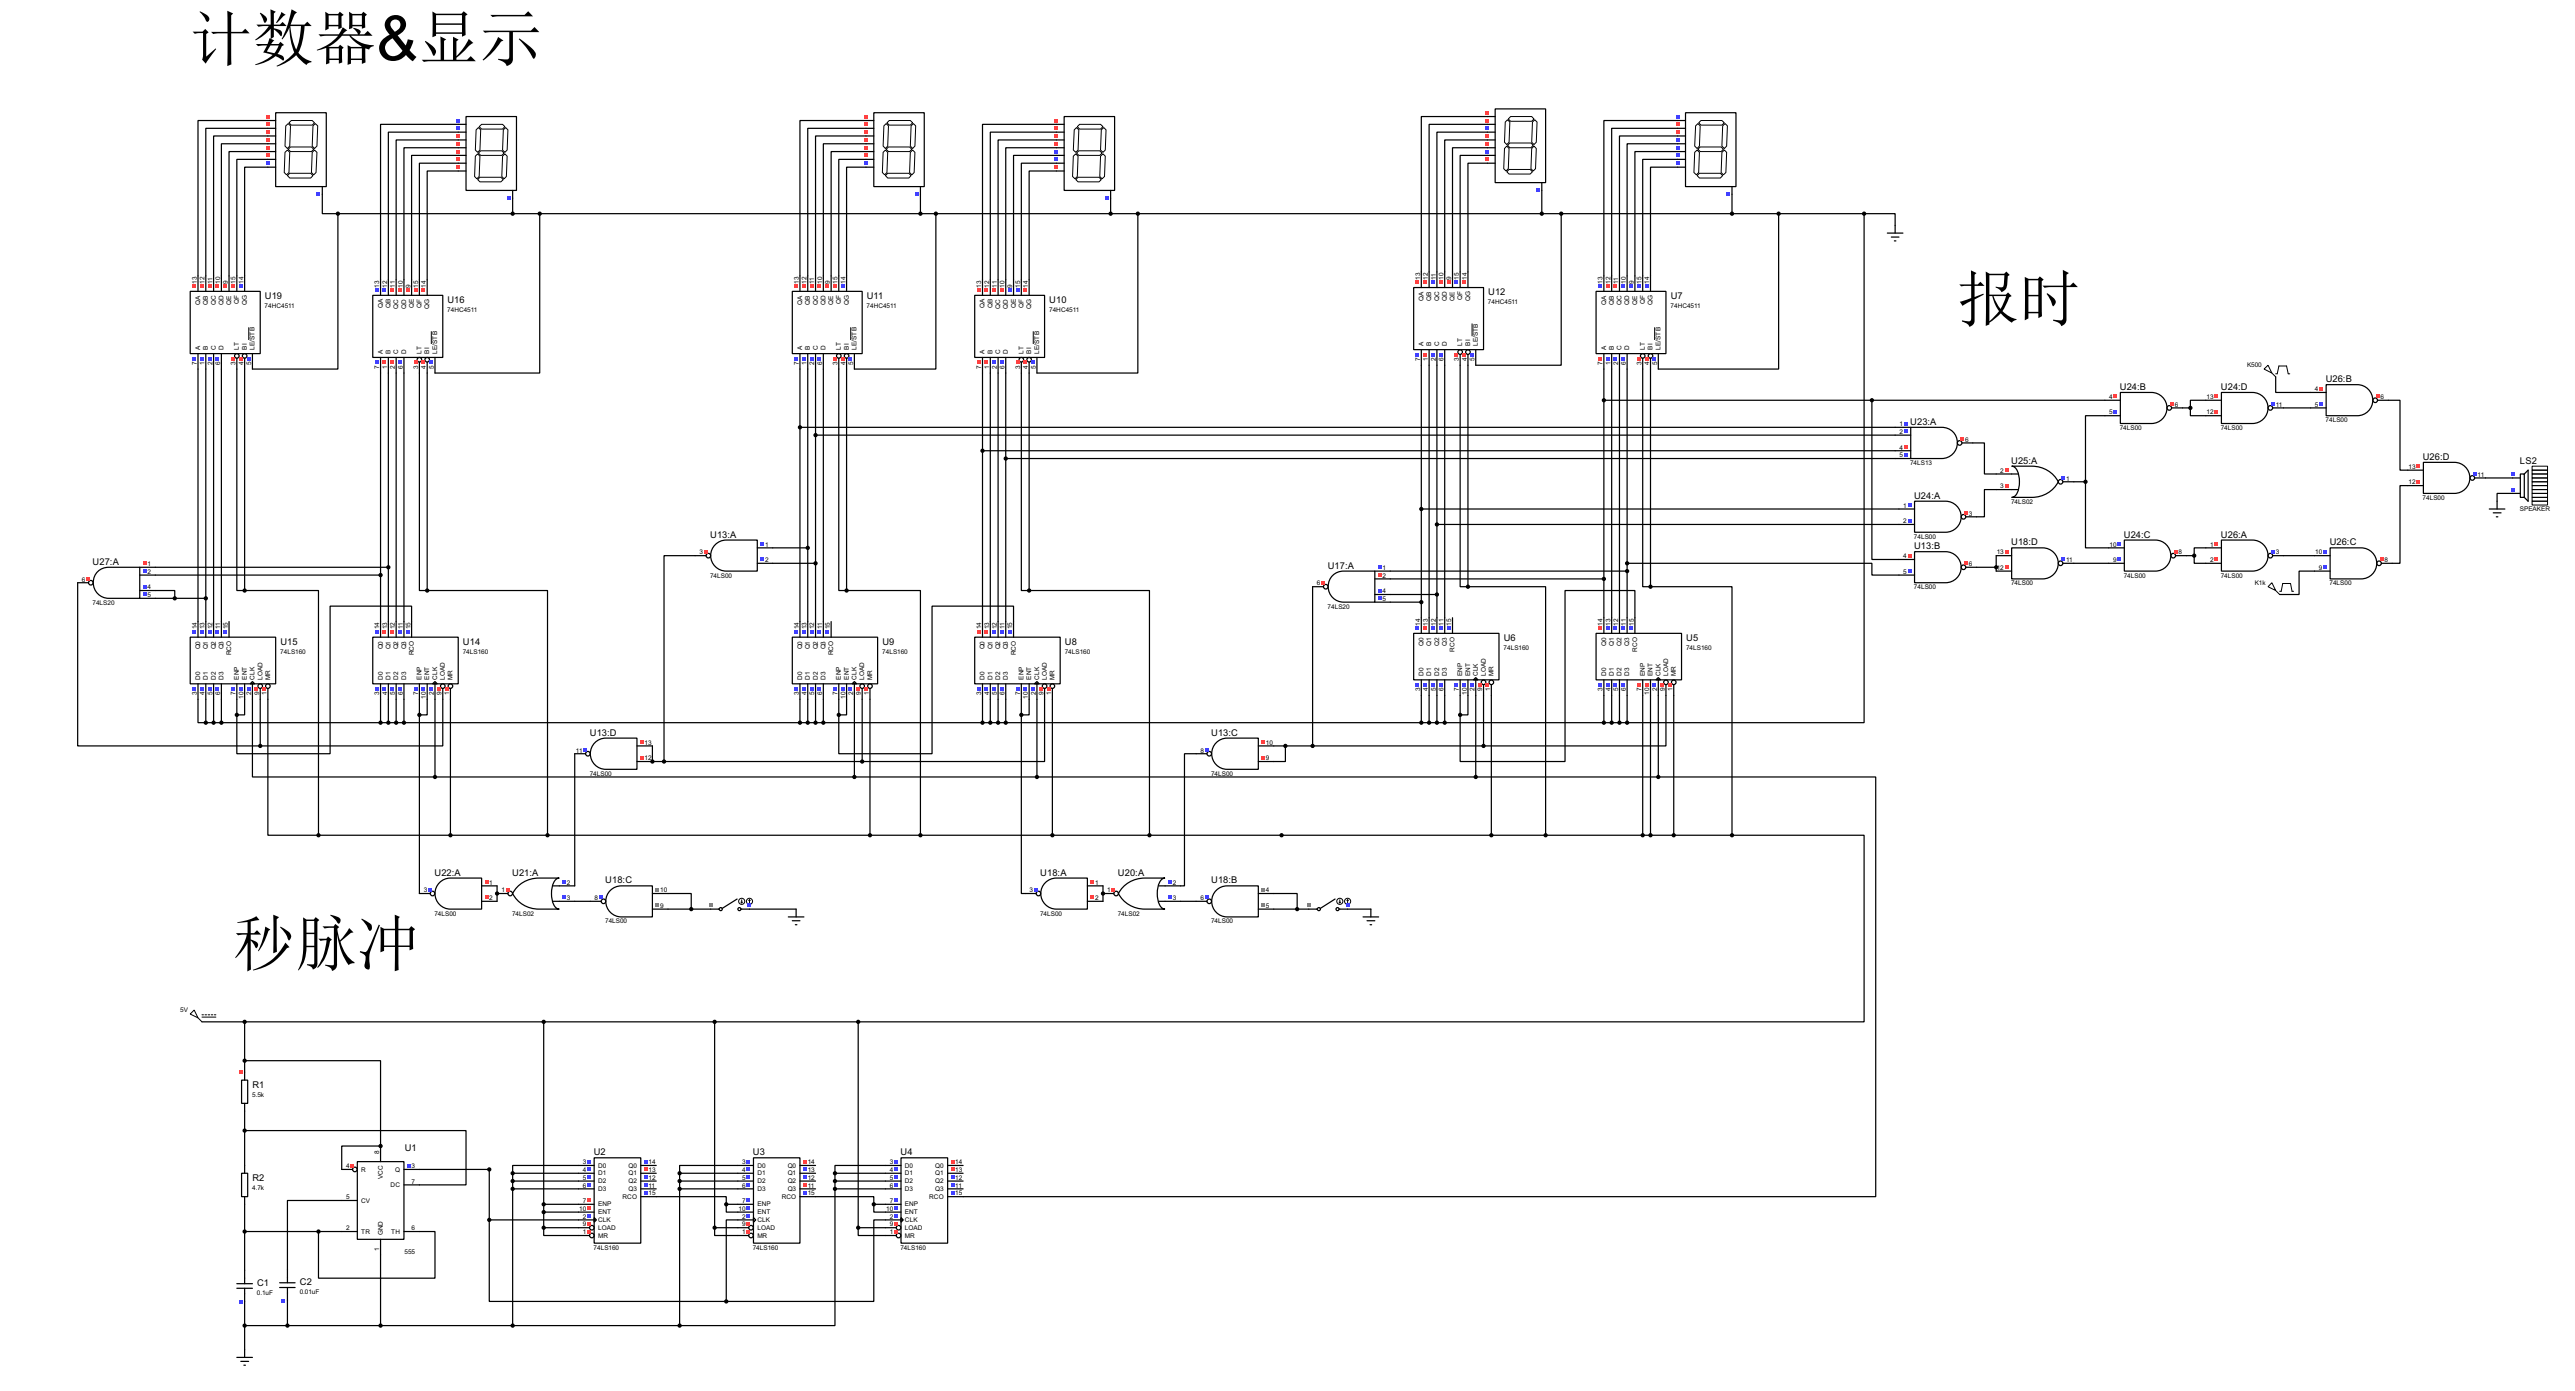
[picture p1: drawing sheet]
<svg xmlns="http://www.w3.org/2000/svg" width="842mm" height="455mm" viewBox="0 0 842 455" stroke-linecap="round" stroke-linejoin="round" font-family="sans-serif">
<defs><g id="words">
<g font-size="20.3">
<text x="62.2" y="19.7">计数器&amp;显示</text>
<text x="640.1" y="104.8">报时</text>
<text x="76.2" y="315.6">秒脉冲</text>
</g>
<g font-size="3.4">
<text x="86.6" y="97.8">U19</text>
<text x="146.3" y="99.1">U16</text>
<text x="283.5" y="97.8">U11</text>
<text x="343.2" y="99.1">U10</text>
<text x="486.7" y="96.6">U12</text>
<text x="546.4" y="97.8">U7</text>
<text x="760.6" y="124.9">U26:B</text>
<text x="693.3" y="127.5">U24:B</text>
<text x="726.3" y="127.5">U24:D</text>
<text x="624.7" y="138.9">U23:A</text>
<text x="657.7" y="151.6">U25:A</text>
<text x="792.3" y="150.3">U26:D</text>
<text x="824.1" y="151.8">LS2</text>
<text x="626" y="163">U24:A</text>
<text x="232.3" y="175.7">U13:A</text>
<text x="626" y="179.6">U13:B</text>
<text x="657.7" y="178.3">U18:D</text>
<text x="694.6" y="175.7">U24:C</text>
<text x="726.3" y="175.7">U26:A</text>
<text x="761.9" y="178.3">U26:C</text>
<text x="30.3" y="184.7">U27:A</text>
<text x="434.2" y="185.9">U17:A</text>
<text x="491.8" y="209.6">U6</text>
<text x="551.5" y="209.6">U5</text>
<text x="91.7" y="210.9">U15</text>
<text x="151.4" y="210.9">U14</text>
<text x="288.6" y="210.9">U9</text>
<text x="348.3" y="210.9">U8</text>
<text x="192.9" y="240.5">U13:D</text>
<text x="396.1" y="240.5">U13:C</text>
<text x="142.1" y="286.3">U22:A</text>
<text x="167.5" y="286.3">U21:A</text>
<text x="340.2" y="286.3">U18:A</text>
<text x="365.6" y="286.3">U20:A</text>
<text x="198" y="288.8">U18:C</text>
<text x="396.1" y="288.8">U18:B</text>
<text x="82.6" y="355.7">R1</text>
<text x="132.4" y="376.4">U1</text>
<text x="194.2" y="377.7">U2</text>
<text x="246.2" y="377.7">U3</text>
<text x="294.5" y="377.7">U4</text>
<text x="82.6" y="386.1">R2</text>
<text x="84.1" y="420.4">C1</text>
<text x="98.1" y="420.2">C2</text>
</g>
<g font-size="2.4">
<text x="64.4" y="92.8" transform="rotate(-90 64.4 92.8)">13</text>
<text x="66.9" y="92.8" transform="rotate(-90 66.9 92.8)">12</text>
<text x="69.5" y="92.7" transform="rotate(-90 69.5 92.7)">11</text>
<text x="72" y="92.8" transform="rotate(-90 72 92.8)">10</text>
<text x="74.5" y="92.7" transform="rotate(-90 74.5 92.7)">9</text>
<text x="77.1" y="92.8" transform="rotate(-90 77.1 92.8)">15</text>
<text x="79.6" y="92.8" transform="rotate(-90 79.6 92.8)">14</text>
<text x="124.1" y="94" transform="rotate(-90 124.1 94)">13</text>
<text x="126.6" y="94" transform="rotate(-90 126.6 94)">12</text>
<text x="129.1" y="94" transform="rotate(-90 129.1 94)">11</text>
<text x="131.7" y="94" transform="rotate(-90 131.7 94)">10</text>
<text x="134.2" y="94" transform="rotate(-90 134.2 94)">9</text>
<text x="136.8" y="94" transform="rotate(-90 136.8 94)">15</text>
<text x="139.3" y="94" transform="rotate(-90 139.3 94)">14</text>
<text x="261.2" y="92.7" transform="rotate(-90 261.2 92.7)">13</text>
<text x="263.8" y="92.7" transform="rotate(-90 263.8 92.7)">12</text>
<text x="266.3" y="92.8" transform="rotate(-90 266.3 92.8)">11</text>
<text x="268.8" y="92.7" transform="rotate(-90 268.8 92.7)">10</text>
<text x="271.4" y="92.8" transform="rotate(-90 271.4 92.8)">9</text>
<text x="273.9" y="92.7" transform="rotate(-90 273.9 92.7)">15</text>
<text x="276.5" y="92.8" transform="rotate(-90 276.5 92.8)">14</text>
<text x="320.9" y="94" transform="rotate(-90 320.9 94)">13</text>
<text x="323.5" y="94" transform="rotate(-90 323.5 94)">12</text>
<text x="326" y="94" transform="rotate(-90 326 94)">11</text>
<text x="328.5" y="94" transform="rotate(-90 328.5 94)">10</text>
<text x="331" y="94" transform="rotate(-90 331 94)">9</text>
<text x="333.6" y="94" transform="rotate(-90 333.6 94)">15</text>
<text x="336.2" y="94" transform="rotate(-90 336.2 94)">14</text>
<text x="464.4" y="91.4" transform="rotate(-90 464.4 91.4)">13</text>
<text x="467" y="91.5" transform="rotate(-90 467 91.5)">12</text>
<text x="469.5" y="91.5" transform="rotate(-90 469.5 91.5)">11</text>
<text x="472.1" y="91.4" transform="rotate(-90 472.1 91.4)">10</text>
<text x="474.6" y="91.5" transform="rotate(-90 474.6 91.5)">9</text>
<text x="477.1" y="91.4" transform="rotate(-90 477.1 91.4)">15</text>
<text x="479.7" y="91.5" transform="rotate(-90 479.7 91.5)">14</text>
<text x="524.1" y="92.8" transform="rotate(-90 524.1 92.8)">13</text>
<text x="526.7" y="92.8" transform="rotate(-90 526.7 92.8)">12</text>
<text x="529.2" y="92.7" transform="rotate(-90 529.2 92.7)">11</text>
<text x="531.7" y="92.8" transform="rotate(-90 531.7 92.8)">10</text>
<text x="534.2" y="92.7" transform="rotate(-90 534.2 92.7)">9</text>
<text x="536.8" y="92.8" transform="rotate(-90 536.8 92.8)">15</text>
<text x="539.4" y="92.8" transform="rotate(-90 539.4 92.8)">14</text>
<text x="65.4" y="99.6" transform="rotate(-90 65.4 99.6)">QA</text>
<text x="68" y="99.6" transform="rotate(-90 68 99.6)">QB</text>
<text x="70.6" y="99.7" transform="rotate(-90 70.6 99.7)">QC</text>
<text x="73.1" y="99.7" transform="rotate(-90 73.1 99.7)">QD</text>
<text x="75.6" y="99.6" transform="rotate(-90 75.6 99.6)">QE</text>
<text x="78.2" y="99.5" transform="rotate(-90 78.2 99.5)">QF</text>
<text x="80.7" y="99.8" transform="rotate(-90 80.7 99.8)">QG</text>
<text x="86.6" y="100.8">74HC4511</text>
<text x="125.2" y="100.8" transform="rotate(-90 125.2 100.8)">QA</text>
<text x="127.7" y="100.8" transform="rotate(-90 127.7 100.8)">QB</text>
<text x="130.3" y="101" transform="rotate(-90 130.3 101)">QC</text>
<text x="132.8" y="101" transform="rotate(-90 132.8 101)">QD</text>
<text x="135.3" y="100.8" transform="rotate(-90 135.3 100.8)">QE</text>
<text x="137.9" y="100.7" transform="rotate(-90 137.9 100.7)">QF</text>
<text x="140.4" y="101.1" transform="rotate(-90 140.4 101.1)">QG</text>
<text x="262.3" y="99.6" transform="rotate(-90 262.3 99.6)">QA</text>
<text x="264.9" y="99.6" transform="rotate(-90 264.9 99.6)">QB</text>
<text x="267.4" y="99.7" transform="rotate(-90 267.4 99.7)">QC</text>
<text x="270" y="99.7" transform="rotate(-90 270 99.7)">QD</text>
<text x="272.5" y="99.6" transform="rotate(-90 272.5 99.6)">QE</text>
<text x="275" y="99.5" transform="rotate(-90 275 99.5)">QF</text>
<text x="277.6" y="99.8" transform="rotate(-90 277.6 99.8)">QG</text>
<text x="283.4" y="100.8">74HC4511</text>
<text x="322" y="100.8" transform="rotate(-90 322 100.8)">QA</text>
<text x="324.6" y="100.8" transform="rotate(-90 324.6 100.8)">QB</text>
<text x="327.1" y="101" transform="rotate(-90 327.1 101)">QC</text>
<text x="329.6" y="101" transform="rotate(-90 329.6 101)">QD</text>
<text x="332.2" y="100.8" transform="rotate(-90 332.2 100.8)">QE</text>
<text x="334.7" y="100.7" transform="rotate(-90 334.7 100.7)">QF</text>
<text x="337.3" y="101.1" transform="rotate(-90 337.3 101.1)">QG</text>
<text x="465.5" y="98.3" transform="rotate(-90 465.5 98.3)">QA</text>
<text x="468" y="98.3" transform="rotate(-90 468 98.3)">QB</text>
<text x="470.6" y="98.4" transform="rotate(-90 470.6 98.4)">QC</text>
<text x="473.2" y="98.4" transform="rotate(-90 473.2 98.4)">QD</text>
<text x="475.7" y="98.3" transform="rotate(-90 475.7 98.3)">QE</text>
<text x="478.2" y="98.2" transform="rotate(-90 478.2 98.2)">QF</text>
<text x="480.8" y="98.5" transform="rotate(-90 480.8 98.5)">QG</text>
<text x="486.6" y="99.5">74HC4511</text>
<text x="525.2" y="99.6" transform="rotate(-90 525.2 99.6)">QA</text>
<text x="527.8" y="99.6" transform="rotate(-90 527.8 99.6)">QB</text>
<text x="530.3" y="99.7" transform="rotate(-90 530.3 99.7)">QC</text>
<text x="532.8" y="99.7" transform="rotate(-90 532.8 99.7)">QD</text>
<text x="535.4" y="99.6" transform="rotate(-90 535.4 99.6)">QE</text>
<text x="537.9" y="99.5" transform="rotate(-90 537.9 99.5)">QF</text>
<text x="540.5" y="99.8" transform="rotate(-90 540.5 99.8)">QG</text>
<text x="546.3" y="100.8">74HC4511</text>
<text x="146.3" y="102.1">74HC4511</text>
<text x="343.1" y="102.1">74HC4511</text>
<text x="465.5" y="113" transform="rotate(-90 465.5 113)">A</text>
<text x="468.1" y="113" transform="rotate(-90 468.1 113)">B</text>
<text x="470.6" y="113" transform="rotate(-90 470.6 113)">C</text>
<text x="473.2" y="113" transform="rotate(-90 473.2 113)">D</text>
<text x="478.2" y="113" transform="rotate(-90 478.2 113)">LT</text>
<text x="480.8" y="113" transform="rotate(-90 480.8 113)">BI</text>
<text x="483.3" y="113" transform="rotate(-90 483.3 113)">LE/STB</text>
<text x="64.4" y="119.3" transform="rotate(-90 64.4 119.3)">7</text>
<text x="65.5" y="114.3" transform="rotate(-90 65.5 114.3)">A</text>
<text x="66.9" y="119.3" transform="rotate(-90 66.9 119.3)">1</text>
<text x="68" y="114.3" transform="rotate(-90 68 114.3)">B</text>
<text x="69.5" y="119.3" transform="rotate(-90 69.5 119.3)">2</text>
<text x="70.6" y="114.3" transform="rotate(-90 70.6 114.3)">C</text>
<text x="72" y="119.3" transform="rotate(-90 72 119.3)">6</text>
<text x="73.1" y="114.3" transform="rotate(-90 73.1 114.3)">D</text>
<text x="77.1" y="119.3" transform="rotate(-90 77.1 119.3)">3</text>
<text x="78.2" y="114.3" transform="rotate(-90 78.2 114.3)">LT</text>
<text x="79.6" y="119.3" transform="rotate(-90 79.6 119.3)">4</text>
<text x="80.7" y="114.3" transform="rotate(-90 80.7 114.3)">BI</text>
<text x="82.2" y="119.3" transform="rotate(-90 82.2 119.3)">5</text>
<text x="83.3" y="114.3" transform="rotate(-90 83.3 114.3)">LE/STB</text>
<text x="125.2" y="115.6" transform="rotate(-90 125.2 115.6)">A</text>
<text x="127.7" y="115.6" transform="rotate(-90 127.7 115.6)">B</text>
<text x="130.3" y="115.6" transform="rotate(-90 130.3 115.6)">C</text>
<text x="132.8" y="115.6" transform="rotate(-90 132.8 115.6)">D</text>
<text x="137.9" y="115.6" transform="rotate(-90 137.9 115.6)">LT</text>
<text x="140.4" y="115.6" transform="rotate(-90 140.4 115.6)">BI</text>
<text x="143" y="115.6" transform="rotate(-90 143 115.6)">LE/STB</text>
<text x="261.2" y="119.3" transform="rotate(-90 261.2 119.3)">7</text>
<text x="262.3" y="114.3" transform="rotate(-90 262.3 114.3)">A</text>
<text x="263.8" y="119.3" transform="rotate(-90 263.8 119.3)">1</text>
<text x="264.9" y="114.3" transform="rotate(-90 264.9 114.3)">B</text>
<text x="266.3" y="119.3" transform="rotate(-90 266.3 119.3)">2</text>
<text x="267.4" y="114.3" transform="rotate(-90 267.4 114.3)">C</text>
<text x="268.9" y="119.3" transform="rotate(-90 268.9 119.3)">6</text>
<text x="270" y="114.3" transform="rotate(-90 270 114.3)">D</text>
<text x="273.9" y="119.3" transform="rotate(-90 273.9 119.3)">3</text>
<text x="275" y="114.3" transform="rotate(-90 275 114.3)">LT</text>
<text x="276.5" y="119.3" transform="rotate(-90 276.5 119.3)">4</text>
<text x="277.6" y="114.3" transform="rotate(-90 277.6 114.3)">BI</text>
<text x="279" y="119.3" transform="rotate(-90 279 119.3)">5</text>
<text x="280.1" y="114.3" transform="rotate(-90 280.1 114.3)">LE/STB</text>
<text x="322" y="115.6" transform="rotate(-90 322 115.6)">A</text>
<text x="324.6" y="115.6" transform="rotate(-90 324.6 115.6)">B</text>
<text x="327.1" y="115.6" transform="rotate(-90 327.1 115.6)">C</text>
<text x="329.6" y="115.6" transform="rotate(-90 329.6 115.6)">D</text>
<text x="334.7" y="115.6" transform="rotate(-90 334.7 115.6)">LT</text>
<text x="337.3" y="115.6" transform="rotate(-90 337.3 115.6)">BI</text>
<text x="339.8" y="115.6" transform="rotate(-90 339.8 115.6)">LE/STB</text>
<text x="464.4" y="118" transform="rotate(-90 464.4 118)">7</text>
<text x="467" y="118" transform="rotate(-90 467 118)">1</text>
<text x="469.5" y="118" transform="rotate(-90 469.5 118)">2</text>
<text x="472" y="118" transform="rotate(-90 472 118)">6</text>
<text x="477.1" y="118" transform="rotate(-90 477.1 118)">3</text>
<text x="479.7" y="118" transform="rotate(-90 479.7 118)">4</text>
<text x="482.2" y="118" transform="rotate(-90 482.2 118)">5</text>
<text x="524.1" y="119.3" transform="rotate(-90 524.1 119.3)">7</text>
<text x="525.2" y="114.3" transform="rotate(-90 525.2 114.3)">A</text>
<text x="526.7" y="119.3" transform="rotate(-90 526.7 119.3)">1</text>
<text x="527.8" y="114.3" transform="rotate(-90 527.8 114.3)">B</text>
<text x="529.2" y="119.3" transform="rotate(-90 529.2 119.3)">2</text>
<text x="530.3" y="114.3" transform="rotate(-90 530.3 114.3)">C</text>
<text x="531.7" y="119.3" transform="rotate(-90 531.7 119.3)">6</text>
<text x="532.8" y="114.3" transform="rotate(-90 532.8 114.3)">D</text>
<text x="536.8" y="119.3" transform="rotate(-90 536.8 119.3)">3</text>
<text x="537.9" y="114.3" transform="rotate(-90 537.9 114.3)">LT</text>
<text x="539.4" y="119.3" transform="rotate(-90 539.4 119.3)">4</text>
<text x="540.5" y="114.3" transform="rotate(-90 540.5 114.3)">BI</text>
<text x="541.9" y="119.3" transform="rotate(-90 541.9 119.3)">5</text>
<text x="543" y="114.3" transform="rotate(-90 543 114.3)">LE/STB</text>
<text x="124.1" y="120.6" transform="rotate(-90 124.1 120.6)">7</text>
<text x="126.6" y="120.6" transform="rotate(-90 126.6 120.6)">1</text>
<text x="129.2" y="120.6" transform="rotate(-90 129.2 120.6)">2</text>
<text x="131.7" y="120.6" transform="rotate(-90 131.7 120.6)">6</text>
<text x="136.8" y="120.6" transform="rotate(-90 136.8 120.6)">3</text>
<text x="139.3" y="120.6" transform="rotate(-90 139.3 120.6)">4</text>
<text x="141.9" y="120.6" transform="rotate(-90 141.9 120.6)">5</text>
<text x="320.9" y="120.6" transform="rotate(-90 320.9 120.6)">7</text>
<text x="323.5" y="120.6" transform="rotate(-90 323.5 120.6)">1</text>
<text x="326" y="120.5" transform="rotate(-90 326 120.5)">2</text>
<text x="328.5" y="120.6" transform="rotate(-90 328.5 120.6)">6</text>
<text x="333.6" y="120.6" transform="rotate(-90 333.6 120.6)">3</text>
<text x="336.2" y="120.6" transform="rotate(-90 336.2 120.6)">4</text>
<text x="338.7" y="120.5" transform="rotate(-90 338.7 120.5)">5</text>
<text x="734.8" y="120.1">K500</text>
<text x="689.8" y="130.5">4</text>
<text x="721.6" y="130.5">13</text>
<text x="757.1" y="127.9">4</text>
<text x="778.5" y="130.5">6</text>
<text x="689.8" y="135.5">5</text>
<text x="711.2" y="133">6</text>
<text x="721.6" y="135.5">12</text>
<text x="744.2" y="133">11</text>
<text x="757.1" y="133">5</text>
<text x="621.2" y="139.3">1</text>
<text x="621.2" y="141.8">2</text>
<text x="693.2" y="140.5">74LS00</text>
<text x="726.3" y="140.5">74LS00</text>
<text x="760.5" y="138">74LS00</text>
<text x="621.2" y="147">4</text>
<text x="621.2" y="149.5">5</text>
<text x="642.6" y="144.4">6</text>
<text x="624.7" y="152">74LS13</text>
<text x="654.2" y="154.5">2</text>
<text x="787.7" y="153.3">13</text>
<text x="810.3" y="155.9">11</text>
<text x="654.2" y="159.7">3</text>
<text x="675.7" y="157.1">1</text>
<text x="787.7" y="158.4">12</text>
<text x="622.4" y="166">1</text>
<text x="657.7" y="164.7">74LS02</text>
<text x="792.3" y="163.4">74LS00</text>
<text x="824" y="167.1">SPEAKER</text>
<text x="622.4" y="171.1">2</text>
<text x="643.9" y="168.6">3</text>
<text x="250.2" y="178.7">1</text>
<text x="625.9" y="176.1">74LS00</text>
<text x="689.9" y="178.7">10</text>
<text x="722.8" y="178.7">1</text>
<text x="48.3" y="185.1">1</text>
<text x="228.7" y="181.3">3</text>
<text x="250.2" y="183.8">2</text>
<text x="622.4" y="182.5">4</text>
<text x="643.9" y="185.1">6</text>
<text x="653" y="181.3">13</text>
<text x="675.7" y="183.8">11</text>
<text x="691" y="183.8">9</text>
<text x="712.5" y="181.3">8</text>
<text x="722.8" y="183.8">2</text>
<text x="744.2" y="181.3">3</text>
<text x="757.1" y="181.3">10</text>
<text x="779.8" y="183.8">8</text>
<text x="26.8" y="190.1">6</text>
<text x="48.3" y="187.6">2</text>
<text x="232.2" y="188.8">74LS00</text>
<text x="430.7" y="191.4">6</text>
<text x="452.1" y="186.3">1</text>
<text x="452.1" y="188.9">2</text>
<text x="622.4" y="187.6">5</text>
<text x="653" y="186.3">12</text>
<text x="657.7" y="191.4">74LS00</text>
<text x="694.5" y="188.8">74LS00</text>
<text x="726.3" y="188.8">74LS00</text>
<text x="737.3" y="191.2">K1k</text>
<text x="758.3" y="186.3">9</text>
<text x="761.8" y="191.4">74LS00</text>
<text x="30.3" y="197.7">74LS20</text>
<text x="48.3" y="192.7">4</text>
<text x="48.3" y="195.2">5</text>
<text x="452.1" y="194">4</text>
<text x="452.1" y="196.5">5</text>
<text x="625.9" y="192.6">74LS00</text>
<text x="434.2" y="199">74LS20</text>
<text x="64.4" y="205.8" transform="rotate(-90 64.4 205.8)">14</text>
<text x="66.9" y="205.7" transform="rotate(-90 66.9 205.7)">13</text>
<text x="69.5" y="205.8" transform="rotate(-90 69.5 205.8)">12</text>
<text x="72" y="205.8" transform="rotate(-90 72 205.8)">11</text>
<text x="74.5" y="205.8" transform="rotate(-90 74.5 205.8)">15</text>
<text x="124.1" y="205.8" transform="rotate(-90 124.1 205.8)">14</text>
<text x="126.6" y="205.8" transform="rotate(-90 126.6 205.8)">13</text>
<text x="129.2" y="205.8" transform="rotate(-90 129.2 205.8)">12</text>
<text x="131.7" y="205.8" transform="rotate(-90 131.7 205.8)">11</text>
<text x="134.2" y="205.8" transform="rotate(-90 134.2 205.8)">15</text>
<text x="261.2" y="205.7" transform="rotate(-90 261.2 205.7)">14</text>
<text x="263.8" y="205.8" transform="rotate(-90 263.8 205.8)">13</text>
<text x="266.3" y="205.8" transform="rotate(-90 266.3 205.8)">12</text>
<text x="268.9" y="205.7" transform="rotate(-90 268.9 205.7)">11</text>
<text x="271.4" y="205.8" transform="rotate(-90 271.4 205.8)">15</text>
<text x="320.9" y="205.8" transform="rotate(-90 320.9 205.8)">14</text>
<text x="323.5" y="205.8" transform="rotate(-90 323.5 205.8)">13</text>
<text x="326" y="205.7" transform="rotate(-90 326 205.7)">12</text>
<text x="328.5" y="205.8" transform="rotate(-90 328.5 205.8)">11</text>
<text x="331.1" y="205.7" transform="rotate(-90 331.1 205.7)">15</text>
<text x="464.4" y="204.5" transform="rotate(-90 464.4 204.5)">14</text>
<text x="467" y="204.5" transform="rotate(-90 467 204.5)">13</text>
<text x="469.5" y="204.5" transform="rotate(-90 469.5 204.5)">12</text>
<text x="472" y="204.5" transform="rotate(-90 472 204.5)">11</text>
<text x="474.6" y="204.5" transform="rotate(-90 474.6 204.5)">15</text>
<text x="524.1" y="204.5" transform="rotate(-90 524.1 204.5)">14</text>
<text x="526.7" y="204.5" transform="rotate(-90 526.7 204.5)">13</text>
<text x="529.2" y="204.5" transform="rotate(-90 529.2 204.5)">12</text>
<text x="531.7" y="204.5" transform="rotate(-90 531.7 204.5)">11</text>
<text x="534.2" y="204.5" transform="rotate(-90 534.2 204.5)">15</text>
<text x="65.4" y="212.3" transform="rotate(-90 65.4 212.3)">Q0</text>
<text x="68" y="212.3" transform="rotate(-90 68 212.3)">Q1</text>
<text x="70.5" y="212.3" transform="rotate(-90 70.5 212.3)">Q2</text>
<text x="73.1" y="212.3" transform="rotate(-90 73.1 212.3)">Q3</text>
<text x="75.6" y="214.3" transform="rotate(-90 75.6 214.3)">RCO</text>
<text x="91.7" y="213.8">74LS160</text>
<text x="125.1" y="212.3" transform="rotate(-90 125.1 212.3)">Q0</text>
<text x="127.7" y="212.3" transform="rotate(-90 127.7 212.3)">Q1</text>
<text x="130.2" y="212.3" transform="rotate(-90 130.2 212.3)">Q2</text>
<text x="132.8" y="212.3" transform="rotate(-90 132.8 212.3)">Q3</text>
<text x="135.3" y="214.3" transform="rotate(-90 135.3 214.3)">RCO</text>
<text x="151.4" y="213.8">74LS160</text>
<text x="262.3" y="212.3" transform="rotate(-90 262.3 212.3)">Q0</text>
<text x="264.9" y="212.3" transform="rotate(-90 264.9 212.3)">Q1</text>
<text x="267.4" y="212.3" transform="rotate(-90 267.4 212.3)">Q2</text>
<text x="270" y="212.3" transform="rotate(-90 270 212.3)">Q3</text>
<text x="272.5" y="214.3" transform="rotate(-90 272.5 214.3)">RCO</text>
<text x="288.5" y="213.8">74LS160</text>
<text x="322" y="212.3" transform="rotate(-90 322 212.3)">Q0</text>
<text x="324.6" y="212.3" transform="rotate(-90 324.6 212.3)">Q1</text>
<text x="327.1" y="212.3" transform="rotate(-90 327.1 212.3)">Q2</text>
<text x="329.6" y="212.3" transform="rotate(-90 329.6 212.3)">Q3</text>
<text x="332.2" y="214.3" transform="rotate(-90 332.2 214.3)">RCO</text>
<text x="348.2" y="213.8">74LS160</text>
<text x="465.5" y="211.1" transform="rotate(-90 465.5 211.1)">Q0</text>
<text x="468.1" y="211.1" transform="rotate(-90 468.1 211.1)">Q1</text>
<text x="470.6" y="211.1" transform="rotate(-90 470.6 211.1)">Q2</text>
<text x="473.2" y="211.1" transform="rotate(-90 473.2 211.1)">Q3</text>
<text x="475.7" y="213" transform="rotate(-90 475.7 213)">RCO</text>
<text x="491.7" y="212.6">74LS160</text>
<text x="525.2" y="211.1" transform="rotate(-90 525.2 211.1)">Q0</text>
<text x="527.8" y="211.1" transform="rotate(-90 527.8 211.1)">Q1</text>
<text x="530.3" y="211.1" transform="rotate(-90 530.3 211.1)">Q2</text>
<text x="532.8" y="211.1" transform="rotate(-90 532.8 211.1)">Q3</text>
<text x="535.4" y="213" transform="rotate(-90 535.4 213)">RCO</text>
<text x="551.4" y="212.6">74LS160</text>
<text x="465.5" y="221" transform="rotate(-90 465.5 221)">D0</text>
<text x="468.1" y="221" transform="rotate(-90 468.1 221)">D1</text>
<text x="470.6" y="221" transform="rotate(-90 470.6 221)">D2</text>
<text x="473.2" y="221" transform="rotate(-90 473.2 221)">D3</text>
<text x="478.2" y="221" transform="rotate(-90 478.2 221)">ENP</text>
<text x="480.8" y="221" transform="rotate(-90 480.8 221)">ENT</text>
<text x="483.3" y="221" transform="rotate(-90 483.3 221)">CLK</text>
<text x="485.9" y="221" transform="rotate(-90 485.9 221)">LOAD</text>
<text x="488.4" y="221" transform="rotate(-90 488.4 221)">MR</text>
<text x="525.2" y="221" transform="rotate(-90 525.2 221)">D0</text>
<text x="527.8" y="221" transform="rotate(-90 527.8 221)">D1</text>
<text x="530.3" y="221" transform="rotate(-90 530.3 221)">D2</text>
<text x="532.8" y="221" transform="rotate(-90 532.8 221)">D3</text>
<text x="537.9" y="221" transform="rotate(-90 537.9 221)">ENP</text>
<text x="540.5" y="221" transform="rotate(-90 540.5 221)">ENT</text>
<text x="543" y="221" transform="rotate(-90 543 221)">CLK</text>
<text x="545.5" y="221" transform="rotate(-90 545.5 221)">LOAD</text>
<text x="548.1" y="221" transform="rotate(-90 548.1 221)">MR</text>
<text x="64.4" y="227.2" transform="rotate(-90 64.4 227.2)">3</text>
<text x="65.5" y="222.2" transform="rotate(-90 65.5 222.2)">D0</text>
<text x="66.9" y="227.2" transform="rotate(-90 66.9 227.2)">4</text>
<text x="68" y="222.2" transform="rotate(-90 68 222.2)">D1</text>
<text x="69.5" y="227.3" transform="rotate(-90 69.5 227.3)">5</text>
<text x="70.6" y="222.2" transform="rotate(-90 70.6 222.2)">D2</text>
<text x="72" y="227.3" transform="rotate(-90 72 227.3)">6</text>
<text x="73.1" y="222.2" transform="rotate(-90 73.1 222.2)">D3</text>
<text x="77.1" y="227.2" transform="rotate(-90 77.1 227.2)">7</text>
<text x="78.2" y="222.2" transform="rotate(-90 78.2 222.2)">ENP</text>
<text x="80.7" y="222.2" transform="rotate(-90 80.7 222.2)">ENT</text>
<text x="82.2" y="227.3" transform="rotate(-90 82.2 227.3)">2</text>
<text x="83.3" y="222.2" transform="rotate(-90 83.3 222.2)">CLK</text>
<text x="84.7" y="227.3" transform="rotate(-90 84.7 227.3)">9</text>
<text x="85.8" y="222.2" transform="rotate(-90 85.8 222.2)">LOAD</text>
<text x="87.2" y="227.2" transform="rotate(-90 87.2 227.2)">1</text>
<text x="88.3" y="222.2" transform="rotate(-90 88.3 222.2)">MR</text>
<text x="124.1" y="227.3" transform="rotate(-90 124.1 227.3)">3</text>
<text x="125.2" y="222.2" transform="rotate(-90 125.2 222.2)">D0</text>
<text x="126.6" y="227.3" transform="rotate(-90 126.6 227.3)">4</text>
<text x="127.7" y="222.2" transform="rotate(-90 127.7 222.2)">D1</text>
<text x="129.2" y="227.2" transform="rotate(-90 129.2 227.2)">5</text>
<text x="130.3" y="222.2" transform="rotate(-90 130.3 222.2)">D2</text>
<text x="131.7" y="227.2" transform="rotate(-90 131.7 227.2)">6</text>
<text x="132.8" y="222.2" transform="rotate(-90 132.8 222.2)">D3</text>
<text x="136.8" y="227.2" transform="rotate(-90 136.8 227.2)">7</text>
<text x="137.9" y="222.2" transform="rotate(-90 137.9 222.2)">ENP</text>
<text x="140.4" y="222.2" transform="rotate(-90 140.4 222.2)">ENT</text>
<text x="141.9" y="227.3" transform="rotate(-90 141.9 227.3)">2</text>
<text x="143" y="222.2" transform="rotate(-90 143 222.2)">CLK</text>
<text x="144.4" y="227.2" transform="rotate(-90 144.4 227.2)">9</text>
<text x="145.5" y="222.2" transform="rotate(-90 145.5 222.2)">LOAD</text>
<text x="146.9" y="227.3" transform="rotate(-90 146.9 227.3)">1</text>
<text x="148" y="222.2" transform="rotate(-90 148 222.2)">MR</text>
<text x="261.2" y="227.3" transform="rotate(-90 261.2 227.3)">3</text>
<text x="262.3" y="222.2" transform="rotate(-90 262.3 222.2)">D0</text>
<text x="263.8" y="227.2" transform="rotate(-90 263.8 227.2)">4</text>
<text x="264.9" y="222.2" transform="rotate(-90 264.9 222.2)">D1</text>
<text x="266.3" y="227.3" transform="rotate(-90 266.3 227.3)">5</text>
<text x="267.4" y="222.2" transform="rotate(-90 267.4 222.2)">D2</text>
<text x="268.9" y="227.3" transform="rotate(-90 268.9 227.3)">6</text>
<text x="270" y="222.2" transform="rotate(-90 270 222.2)">D3</text>
<text x="273.9" y="227.3" transform="rotate(-90 273.9 227.3)">7</text>
<text x="275" y="222.2" transform="rotate(-90 275 222.2)">ENP</text>
<text x="277.6" y="222.2" transform="rotate(-90 277.6 222.2)">ENT</text>
<text x="279" y="227.3" transform="rotate(-90 279 227.3)">2</text>
<text x="280.1" y="222.2" transform="rotate(-90 280.1 222.2)">CLK</text>
<text x="281.6" y="227.3" transform="rotate(-90 281.6 227.3)">9</text>
<text x="282.7" y="222.2" transform="rotate(-90 282.7 222.2)">LOAD</text>
<text x="284.1" y="227.2" transform="rotate(-90 284.1 227.2)">1</text>
<text x="285.2" y="222.2" transform="rotate(-90 285.2 222.2)">MR</text>
<text x="320.9" y="227.3" transform="rotate(-90 320.9 227.3)">3</text>
<text x="322" y="222.2" transform="rotate(-90 322 222.2)">D0</text>
<text x="323.5" y="227.2" transform="rotate(-90 323.5 227.2)">4</text>
<text x="324.6" y="222.2" transform="rotate(-90 324.6 222.2)">D1</text>
<text x="326" y="227.3" transform="rotate(-90 326 227.3)">5</text>
<text x="327.1" y="222.2" transform="rotate(-90 327.1 222.2)">D2</text>
<text x="328.5" y="227.2" transform="rotate(-90 328.5 227.2)">6</text>
<text x="329.6" y="222.2" transform="rotate(-90 329.6 222.2)">D3</text>
<text x="333.6" y="227.3" transform="rotate(-90 333.6 227.3)">7</text>
<text x="334.7" y="222.2" transform="rotate(-90 334.7 222.2)">ENP</text>
<text x="337.3" y="222.2" transform="rotate(-90 337.3 222.2)">ENT</text>
<text x="338.7" y="227.3" transform="rotate(-90 338.7 227.3)">2</text>
<text x="339.8" y="222.2" transform="rotate(-90 339.8 222.2)">CLK</text>
<text x="341.2" y="227.2" transform="rotate(-90 341.2 227.2)">9</text>
<text x="342.3" y="222.2" transform="rotate(-90 342.3 222.2)">LOAD</text>
<text x="343.8" y="227.3" transform="rotate(-90 343.8 227.3)">1</text>
<text x="344.9" y="222.2" transform="rotate(-90 344.9 222.2)">MR</text>
<text x="464.4" y="225.9" transform="rotate(-90 464.4 225.9)">3</text>
<text x="467" y="226" transform="rotate(-90 467 226)">4</text>
<text x="469.5" y="225.9" transform="rotate(-90 469.5 225.9)">5</text>
<text x="472" y="225.9" transform="rotate(-90 472 225.9)">6</text>
<text x="477.1" y="225.9" transform="rotate(-90 477.1 225.9)">7</text>
<text x="479.7" y="227.1" transform="rotate(-90 479.7 227.1)">10</text>
<text x="482.2" y="225.9" transform="rotate(-90 482.2 225.9)">2</text>
<text x="484.7" y="225.9" transform="rotate(-90 484.7 225.9)">9</text>
<text x="487.3" y="226" transform="rotate(-90 487.3 226)">1</text>
<text x="524.1" y="225.9" transform="rotate(-90 524.1 225.9)">3</text>
<text x="526.7" y="226" transform="rotate(-90 526.7 226)">4</text>
<text x="529.2" y="225.9" transform="rotate(-90 529.2 225.9)">5</text>
<text x="531.7" y="226" transform="rotate(-90 531.7 226)">6</text>
<text x="536.8" y="225.9" transform="rotate(-90 536.8 225.9)">7</text>
<text x="539.4" y="227.1" transform="rotate(-90 539.4 227.1)">10</text>
<text x="541.9" y="225.9" transform="rotate(-90 541.9 225.9)">2</text>
<text x="544.4" y="226" transform="rotate(-90 544.4 226)">9</text>
<text x="547" y="225.9" transform="rotate(-90 547 225.9)">1</text>
<text x="79.6" y="228.4" transform="rotate(-90 79.6 228.4)">10</text>
<text x="139.3" y="228.4" transform="rotate(-90 139.3 228.4)">10</text>
<text x="276.5" y="228.4" transform="rotate(-90 276.5 228.4)">10</text>
<text x="336.2" y="228.4" transform="rotate(-90 336.2 228.4)">10</text>
<text x="210.8" y="243.5">13</text>
<text x="414" y="243.5">10</text>
<text x="188.4" y="246">11</text>
<text x="210.8" y="248.6">12</text>
<text x="392.6" y="246">8</text>
<text x="414" y="248.6">9</text>
<text x="192.9" y="253.6">74LS00</text>
<text x="396.1" y="253.6">74LS00</text>
<text x="138.6" y="291.7">3</text>
<text x="160" y="289.2">1</text>
<text x="164" y="291.7">1</text>
<text x="185.4" y="289.2">2</text>
<text x="215.9" y="291.7">10</text>
<text x="336.7" y="291.7">3</text>
<text x="358.2" y="289.2">1</text>
<text x="362.1" y="291.7">1</text>
<text x="383.6" y="289.2">2</text>
<text x="414" y="291.7">4</text>
<text x="142.1" y="299.3">74LS00</text>
<text x="160" y="294.3">2</text>
<text x="167.5" y="299.3">74LS02</text>
<text x="185.4" y="294.3">3</text>
<text x="194.5" y="294.3">8</text>
<text x="215.9" y="296.8">9</text>
<text x="340.2" y="299.3">74LS00</text>
<text x="358.2" y="294.3">2</text>
<text x="365.6" y="299.3">74LS02</text>
<text x="383.6" y="294.3">3</text>
<text x="392.6" y="294.3">6</text>
<text x="414" y="296.8">5</text>
<text x="197.9" y="301.9">74LS00</text>
<text x="396.1" y="301.9">74LS00</text>
<text x="58.9" y="330.9">5V</text>
<text x="82.5" y="358.6">5.5k</text>
<text x="124.1" y="377.2" transform="rotate(-90 124.1 377.2)">8</text>
<text x="113.2" y="381.9">4</text>
<text x="118.1" y="383">R</text>
<text x="129.2" y="383">Q</text>
<text x="134.6" y="381.9">3</text>
<text x="190.6" y="380.6">3</text>
<text x="190.6" y="383.1">4</text>
<text x="195.6" y="381.7">D0</text>
<text x="205.5" y="381.7">Q0</text>
<text x="212.1" y="380.6">14</text>
<text x="212.1" y="383.1">13</text>
<text x="242.7" y="380.6">3</text>
<text x="242.7" y="383.1">4</text>
<text x="247.7" y="381.7">D0</text>
<text x="257.6" y="381.7">Q0</text>
<text x="264.2" y="380.6">14</text>
<text x="264.2" y="383.1">13</text>
<text x="291" y="380.6">3</text>
<text x="291" y="383.1">4</text>
<text x="295.9" y="381.7">D0</text>
<text x="305.8" y="381.7">Q0</text>
<text x="312.4" y="380.6">14</text>
<text x="312.4" y="383.1">13</text>
<text x="82.5" y="389.1">4.7k</text>
<text x="125.2" y="385.5" transform="rotate(-90 125.2 385.5)">VCC</text>
<text x="127.7" y="388.1">DC</text>
<text x="134.6" y="387">7</text>
<text x="190.6" y="385.7">5</text>
<text x="190.6" y="388.3">6</text>
<text x="195.6" y="384.3">D1</text>
<text x="195.6" y="386.8">D2</text>
<text x="195.6" y="389.4">D3</text>
<text x="205.5" y="384.3">Q1</text>
<text x="205.5" y="386.8">Q2</text>
<text x="205.5" y="389.4">Q3</text>
<text x="212.1" y="385.7">12</text>
<text x="212.1" y="388.3">11</text>
<text x="242.7" y="385.7">5</text>
<text x="242.7" y="388.3">6</text>
<text x="247.7" y="384.3">D1</text>
<text x="247.7" y="386.8">D2</text>
<text x="247.7" y="389.4">D3</text>
<text x="257.6" y="384.3">Q1</text>
<text x="257.6" y="386.8">Q2</text>
<text x="257.6" y="389.4">Q3</text>
<text x="264.2" y="385.7">12</text>
<text x="264.2" y="388.3">11</text>
<text x="291" y="385.7">5</text>
<text x="291" y="388.3">6</text>
<text x="295.9" y="384.3">D1</text>
<text x="295.9" y="386.8">D2</text>
<text x="295.9" y="389.4">D3</text>
<text x="305.8" y="384.3">Q1</text>
<text x="305.8" y="386.8">Q2</text>
<text x="305.8" y="389.4">Q3</text>
<text x="312.4" y="385.7">12</text>
<text x="312.4" y="388.3">11</text>
<text x="113.2" y="392.1">5</text>
<text x="118.1" y="393.2">CV</text>
<text x="189.4" y="395.8">10</text>
<text x="190.6" y="393.3">7</text>
<text x="195.6" y="394.4">ENP</text>
<text x="203.6" y="391.9">RCO</text>
<text x="212.1" y="390.8">15</text>
<text x="241.6" y="395.8">10</text>
<text x="242.7" y="393.3">7</text>
<text x="247.7" y="394.4">ENP</text>
<text x="255.6" y="391.9">RCO</text>
<text x="264.2" y="390.8">15</text>
<text x="289.8" y="395.8">10</text>
<text x="291" y="393.3">7</text>
<text x="295.9" y="394.4">ENP</text>
<text x="303.9" y="391.9">RCO</text>
<text x="312.4" y="390.8">15</text>
<text x="190.6" y="398.4">2</text>
<text x="190.6" y="401">9</text>
<text x="195.6" y="397">ENT</text>
<text x="195.6" y="399.5">CLK</text>
<text x="242.7" y="398.4">2</text>
<text x="242.7" y="401">9</text>
<text x="247.7" y="397">ENT</text>
<text x="247.7" y="399.5">CLK</text>
<text x="291" y="398.4">2</text>
<text x="291" y="401">9</text>
<text x="295.9" y="397">ENT</text>
<text x="295.9" y="399.5">CLK</text>
<text x="113.2" y="402.2">2</text>
<text x="118.1" y="403.3">TR</text>
<text x="125.2" y="403.9" transform="rotate(-90 125.2 403.9)">GND</text>
<text x="127.9" y="403.3">TH</text>
<text x="134.6" y="402.2">6</text>
<text x="190.6" y="403.5">1</text>
<text x="195.6" y="402.1">LOAD</text>
<text x="195.6" y="404.6">MR</text>
<text x="242.7" y="403.5">1</text>
<text x="247.7" y="402.1">LOAD</text>
<text x="247.7" y="404.6">MR</text>
<text x="291" y="403.5">1</text>
<text x="295.9" y="402.1">LOAD</text>
<text x="295.9" y="404.6">MR</text>
<text x="124.1" y="408.9" transform="rotate(-90 124.1 408.9)">1</text>
<text x="132.3" y="409.8">555</text>
<text x="194.1" y="408.5">74LS160</text>
<text x="246.2" y="408.5">74LS160</text>
<text x="294.5" y="408.5">74LS160</text>
<text x="84" y="423.4">0.1uF</text>
<text x="98" y="423.1">0.01uF</text>
</g>
</g></defs>
<g fill="none" stroke="#000" stroke-width=".4">
<path d="M87.6 39.4h-22.8v50.8M283.2 39.4h-21.6v50.8M486.4 38.1h-21.6v50.8M548.7 39.4h-24.2v50.8M87.6 42h-20.3v48.2M87.6 44.5h-17.7v45.7M87.6 47h-15.2v43.2M87.6 49.6h-12.7v40.6M87.6 52.1h-10.1v38.1M87.6 54.7h-7.6v35.5M149.9 40.7h-25.4v50.8M149.9 43.2h-22.9v48.3"/>
<path d="M149.9 45.8h-20.3v45.7M149.9 48.3h-17.8v43.2M149.9 50.8h-15.3v40.7M149.9 53.4h-12.7v38.1M149.9 55.9h-10.2v35.6M283.2 42h-19v48.2M283.2 44.5h-16.5v45.7M283.2 47h-13.9v43.2M283.2 49.6h-11.4v40.6M283.2 52.1h-8.9v38.1M283.2 54.7h-6.3v35.5M345.5 40.7h-24.2v50.8"/>
<path d="M345.5 43.2h-21.6v48.3M345.5 45.8h-19.1v45.7M345.5 48.3h-16.6v43.2M345.5 50.8h-14v40.7M345.5 53.4h-11.5v38.1M345.5 55.9h-8.9v35.6M486.4 40.7h-19v48.2M486.4 43.2h-16.5v45.7M486.4 45.8h-13.9v43.1M486.4 48.3h-11.4v40.6M486.4 50.8h-8.9v38.1M486.4 53.4h-6.3v35.5"/>
<path d="M548.7 42h-21.6v48.2M548.7 44.5h-19.1v45.7M548.7 47h-16.6v43.2M548.7 49.6h-14v40.6M548.7 52.1h-11.5v38.1M548.7 54.7h-8.9v35.5M105.4 63.5v6.4h5.1M110.5 69.9v50.8h-27.9M110.5 69.9h499.1M167.7 64.8v5.1M176.5 69.9v52.1h-34.2M301 63.5v6.4"/>
<path d="M306.1 69.9v50.8h-26.7M363.2 64.8v5.1M372.1 69.9v52.1h-33M504.2 62.3v7.6M510.6 69.9v49.5h-28M566.4 63.5v6.4M581.7 69.9v50.8h-39.4M609.6 69.9h10.2v3.8M609.6 69.9v166.4h-77.5M464.8 119.4v82.6M467.4 119.4v82.6M469.9 119.4v82.6"/>
<path d="M472.5 119.4v82.6M477.5 119.4v72.4h2.6M480.1 119.4v72.4M64.8 120.7v82.5M67.3 120.7v82.5M69.9 120.7v82.5M72.4 120.7v82.5M77.5 120.7v72.4h2.5M80 120.7v72.4M124.5 122v81.2M127 122v81.2M129.6 122v81.2"/>
<path d="M132.1 122v81.2M137.2 122v71.1h2.5M139.7 122v71.1M261.6 120.7v82.5M261.6 139.7h358.2M264.2 120.7v82.5M266.7 120.7v82.5M269.3 120.7v82.5M274.3 120.7v72.4h2.6M276.9 120.7v72.4M321.3 122v81.2M323.9 122v81.2"/>
<path d="M326.4 122v81.2M328.9 122v81.2M334 122v71.1h2.6M336.6 122v71.1M524.5 120.7v81.3M524.5 130.9h163.9M527.1 120.7v81.3M529.6 120.7v81.3M532.1 120.7v81.3M537.2 120.7v71.1h2.6M539.8 120.7v71.1M612.2 130.9v52h8.8"/>
<path d="M688.4 135.9h-6.4v21.6M713.8 133.4h2.5M716.3 133.4v2.5h5.1M721.4 130.9h-5.1v2.5M744.2 123.2v5.1h11.5M746.8 133.4h8.9M781.1 130.9h3.8v22.8h2.5M266.7 142.3h353.1M321.3 147.4h298.5M328.9 149.9h290.9M645.2 144.8h3.8v10.2h3.8M678.2 157.5h3.8"/>
<path d="M682 157.5v21.6h7.6M787.4 158.8h-2.5v25.4h-2.6M812.8 156.3h8.9M252.7 179.1h11.5M464.8 166.4h156.2M469.9 171.5h151.1M652.8 160.1h-3.8v8.9h-2.6M721.4 179.1h-3.8v2.6M821.7 161.3h-5.1v2.6M25.4 190.5v53.4h59.7M50.8 193.1h6.4v2.5M50.8 195.6h16.5"/>
<path d="M50.8 188h73.7M50.8 185.5h76.2M80 193.1h24.2v80M139.7 193.1h39.4v80M227.3 181.7h-10.1v67.3M252.7 184.2h14M276.9 193.1h24.1v80M336.6 193.1h39.3v80M429.3 191.8v52.1M454.7 196.9h10.1M454.7 194.4h15.2M454.7 189.3h69.8"/>
<path d="M454.7 186.7h77.4M480.1 191.8h25.4v81.3M532.1 184.2h80.1v3.8h8.8M539.8 191.8h26.6v81.3M646.4 185.5h6.4M652.8 181.7v5M678.2 184.2h11.4M715 181.7h2.6M717.6 181.7v2.5h3.8M746.8 181.7h10.1M756.9 186.7h-5v7.7h-6.4M134.6 203.2v-5h-26.6v48.2h-30.5v-12.7"/>
<path d="M331.5 203.2v-5h-26.7v48.2h-30.5v-12.7M534.7 202v-8.9h-22.9v55.9h-34.3v-15.3M64.8 228.6v7.7h2.5M67.3 236.3h464.8M67.3 228.6v7.7M69.9 228.6v7.7M72.4 228.6v7.7M77.5 228.6v5.1M80 228.6v5.1h-2.5M82.6 228.6v25.4h59.7M85.1 228.6v15.3M87.6 228.6v44.5h16.6"/>
<path d="M124.5 228.6v7.7M127 228.6v7.7M129.6 228.6v7.7M132.1 228.6v7.7M137.2 228.6v63.5M139.7 228.6v5.1h-2.5M142.3 228.6v25.4M144.8 228.6v15.3h-59.7M147.3 228.6v44.5M261.6 228.6v7.7M264.2 228.6v7.7M266.7 228.6v7.7"/>
<path d="M269.3 228.6v7.7M274.3 228.6v5.1M276.9 228.6v5.1h-2.6M279.4 228.6v25.4M282 228.6v20.4M284.5 228.6v44.5M321.3 228.6v7.7M323.9 228.6v7.7M326.4 228.6v7.7M328.9 228.6v7.7M334 233.7v58.4h1.3M334 228.6v5.1"/>
<path d="M336.6 228.6v5.1h-2.6M339.1 228.6v25.4M341.6 228.6v20.4h-59.6M344.2 228.6v44.5M464.8 227.4v8.9M467.4 227.4v8.9M469.9 227.4v8.9M472.5 227.4v8.9M477.5 227.4v6.3M480.1 227.4v6.3h-2.6M482.6 227.4v26.6M485.2 227.4v16.5"/>
<path d="M487.7 227.4v45.7M524.5 227.4v8.9M527.1 227.4v8.9M529.6 227.4v8.9M532.1 227.4v8.9M537.2 227.4v45.7M539.8 227.4v45.7M542.3 227.4v26.6M544.8 227.4v16.5h-59.6M547.4 227.4v45.7M142.3 254h400M188 246.4v43.2"/>
<path d="M213.4 243.9v5.1h68.6M391.2 246.4h-3.8v43.2h-1.3M416.6 243.9h68.6M420.4 243.9v5.1h-3.8M542.3 254h71.1v137.2h-298.4M104.2 273.1h462.2M566.4 273.1h43.2v61h-328.9M162.6 289.6v5.1M188 294.7h5.1M218.5 292.1h7.6v5.1M218.5 297.2h13.9M245.1 297.2h15.3"/>
<path d="M360.7 289.6v5.1M386.1 294.7h5.1M416.6 292.1h7.6v5.1M416.6 297.2h11.4M440.7 297.2h7.6M66.1 334.1h214.6M80 334.1v16.5M177.8 334.1v67.3M233.7 334.1v67.3M280.7 334.1v67.3M80 346.8h44.5v27.9M80 369.6h72.4v17.8h-20.3"/>
<path d="M80 363.3v17.7M116.9 379.8h15.2v25.4h-15.2zM124.5 374.7h-12.7v7.6h3.5M124.5 374.7v5.1M80 393.7v21.6M116.9 392.5h-22.9v22.6M132.1 382.3h27.9v16.5M160 398.8v26.7h77.5M160 398.8h29.2M167.7 383.6h21.5M167.7 383.6v49.8M167.7 386.1h21.5"/>
<path d="M167.7 388.7h21.5M177.8 393.7h11.4M177.8 396.3h11.4M189.2 381h-21.5v2.6M214.6 391.2h22.9v2.5M222.3 383.6h19M222.3 386.1h19M222.3 388.7h19M222.3 383.6v49.8M237.5 393.7v2.6h3.8M237.5 393.7h3.8M241.3 381h-19v2.6"/>
<path d="M241.3 398.8h-3.8v26.7M266.7 391.2h19.1v2.5M273.1 388.7v44.7h-50.8M273.1 383.6h16.5M273.1 386.1h16.5M273.1 388.7h16.5M273.1 383.6v5.1M285.8 393.7v2.6h3.8M285.8 393.7h3.8M289.6 381h-16.5v2.6M289.6 398.8h-3.8v26.7h-48.3M80 402.6h36.9"/>
<path d="M104.2 402.6v15.3h38.1v-15.3h-10.2M124.5 405.2v28.2M177.8 401.4v2.5h11.4M177.8 401.4h11.4M233.7 401.4v2.5h7.6M233.7 401.4h7.6M280.7 401.4v2.5h8.9M280.7 401.4h8.9M80 425.5v15.7M80 433.4h142.3M94 425.2v8.2"/>
<circle cx="116" cy="382.3" r=".75"/>
</g>
<g fill="#000">
<circle cx="213.4" cy="249" r=".2"/>
<circle cx="162.6" cy="292.1" r=".2"/>
<circle cx="360.7" cy="292.1" r=".2"/>
<circle cx="124.5" cy="374.7" r=".2"/>
</g>
<path d="M114.7 380.5h1v1.1h-1z" fill="#ff4040"/>
<path d="M133.2 380.5h1.1v1.1h-1.1z" fill="#4040ff"/>
<path d="M79 353.1h2v7.6h-2zM80 350.6v2.5M80 360.7v2.6" fill="none" stroke="#000" stroke-width=".4"/>
<path d="M78.1 349.9h1.3v1.3h-1.3z" fill="#ff4040"/>
<g fill="#000" stroke="#000" stroke-width=".4">
<circle cx="80" cy="346.8" r=".5"/>
<circle cx="80" cy="369.6" r=".5"/>
<circle cx="124.4" cy="374.7" r=".5"/>
<circle cx="104.1" cy="402.6" r=".5"/>
</g>
<path d="M62.2 331.5l1.3-1.3 1.3 2.6zM64.8 332.8l1.3 1.3M66.1 331.8h.5M66.1 332.5h4.5M67.1 331.8h.5M68.1 331.8h.5M69.1 331.8h.5M70.1 331.8h.5" fill="none" stroke="#000" stroke-width=".33"/>
<path d="M79 383.6h2v7.6h-2zM80 381v2.6M80 391.2v2.5M77.5 419.7h5.1M80 415.3v4.4M77.5 421.2h5.1M80 421.2v4.3M77.5 443.8h5.1M78.8 445.1h2.5M79.8 446.3h.5M80 441.2v2.6" fill="none" stroke="#000" stroke-width=".4"/>
<path d="M78.1 424.9h1.3v1.2h-1.3z" fill="#4040ff"/>
<circle cx="80" cy="402.6" r=".5" fill="#000" stroke="#000" stroke-width=".4"/>
<path d="M91.5 419.4h5M94 415.1v4.3M91.5 420.9h5M94 420.9v4.3" fill="none" stroke="#000" stroke-width=".4"/>
<path d="M92.1 424.6h1.3v1.3h-1.3z" fill="#4040ff"/>
<g fill="#000" stroke="#000" stroke-width=".4">
<circle cx="80" cy="433.4" r=".5"/>
<circle cx="94" cy="433.4" r=".5"/>
</g>
<g fill="none" stroke="#000" stroke-width=".4">
<path d="M194.3 378.5h15.3v27.9h-15.3zM189.2 381h5.1M189.2 383.6h5.1M189.2 386.1h5.1M189.2 388.7h5.1M189.2 393.7h5.1M189.2 396.3h5.1M189.2 398.8h5.1M194.3 398.1l.8 .7-.8 .8zM209.6 381h5M209.6 383.6h5M209.6 386.1h5"/>
<path d="M209.6 388.7h5M209.6 391.2h5M189.2 401.4h3.6M189.2 403.9h3.6"/>
<circle cx="193.5" cy="401.4" r=".75"/>
<circle cx="193.5" cy="403.9" r=".75"/>
</g>
<g fill="#4040ff">
<path d="M192.2 379.3h1v1h-1z"/>
<path d="M210.7 379.3h1v1h-1z"/>
<path d="M192.2 381.8h1v1h-1z"/>
</g>
<path d="M210.7 381.8h1v1h-1z" fill="#ff4040"/>
<g fill="#4040ff">
<path d="M192.2 384.3h1v1.1h-1z"/>
<path d="M210.7 384.3h1v1.1h-1z"/>
<path d="M192.2 386.9h1v1h-1z"/>
<path d="M210.7 386.9h1v1h-1z"/>
<path d="M210.7 389.4h1v1h-1z"/>
</g>
<g fill="#ff4040">
<path d="M192.2 392h1v1h-1z"/>
<path d="M192.2 394.5h1v1h-1z"/>
</g>
<path d="M192.2 397h1v1.1h-1z" fill="#4040ff"/>
<g fill="#ff4040">
<path d="M192.2 399.6h1v1h-1z"/>
<path d="M192.2 402.1h1v1h-1z"/>
</g>
<g fill="#000" stroke="#000" stroke-width=".4">
<circle cx="80" cy="334.1" r=".5"/>
<circle cx="160" cy="382.3" r=".5"/>
<circle cx="167.6" cy="388.7" r=".5"/>
<circle cx="167.6" cy="383.6" r=".5"/>
<circle cx="167.6" cy="386.1" r=".5"/>
<circle cx="177.8" cy="396.3" r=".5"/>
<circle cx="177.8" cy="393.7" r=".5"/>
<circle cx="177.8" cy="401.4" r=".5"/>
<circle cx="124.4" cy="433.4" r=".5"/>
</g>
<g fill="none" stroke="#000" stroke-width=".4">
<path d="M246.4 378.5h15.2v27.9h-15.2zM241.3 381h5.1M241.3 383.6h5.1M241.3 386.1h5.1M241.3 388.7h5.1M241.3 393.7h5.1M241.3 396.3h5.1M241.3 398.8h5.1M246.4 398.1l.8 .7-.8 .8zM261.6 381h5.1M261.6 383.6h5.1M261.6 386.1h5.1"/>
<path d="M261.6 388.7h5.1M261.6 391.2h5.1M241.3 401.4h3.6M241.3 403.9h3.6"/>
<circle cx="245.6" cy="401.4" r=".75"/>
<circle cx="245.6" cy="403.9" r=".75"/>
</g>
<path d="M244.2 379.3h1.1v1h-1.1z" fill="#4040ff"/>
<path d="M262.8 379.3h1v1h-1z" fill="#ff4040"/>
<g fill="#4040ff">
<path d="M244.2 381.8h1.1v1h-1.1z"/>
<path d="M262.8 381.8h1v1h-1z"/>
<path d="M244.2 384.3h1.1v1.1h-1.1z"/>
<path d="M262.8 384.3h1v1.1h-1z"/>
<path d="M244.2 386.9h1.1v1h-1.1z"/>
</g>
<path d="M262.8 386.9h1v1h-1z" fill="#ff4040"/>
<g fill="#4040ff">
<path d="M262.8 389.4h1v1h-1z"/>
<path d="M244.2 392h1.1v1h-1.1z"/>
<path d="M244.2 394.5h1.1v1h-1.1z"/>
<path d="M244.2 397h1.1v1.1h-1.1z"/>
</g>
<g fill="#ff4040">
<path d="M244.2 399.6h1.1v1h-1.1z"/>
<path d="M244.2 402.1h1.1v1h-1.1z"/>
</g>
<g fill="#000" stroke="#000" stroke-width=".4">
<circle cx="177.8" cy="334.1" r=".5"/>
<circle cx="222.2" cy="383.6" r=".5"/>
<circle cx="222.2" cy="388.7" r=".5"/>
<circle cx="222.2" cy="386.1" r=".5"/>
<circle cx="167.6" cy="433.4" r=".5"/>
</g>
<g fill="none" stroke="#000" stroke-width=".4">
<path d="M294.7 378.5h15.2v27.9h-15.2zM289.6 381h5.1M289.6 383.6h5.1M289.6 386.1h5.1M289.6 388.7h5.1M289.6 393.7h5.1M289.6 396.3h5.1M289.6 398.8h5.1M294.7 398.1l.7 .7-.7 .8zM309.9 381h5.1M309.9 383.6h5.1M309.9 386.1h5.1"/>
<path d="M309.9 388.7h5.1M309.9 391.2h5.1M289.6 401.4h3.5M289.6 403.9h3.5"/>
<circle cx="293.8" cy="403.9" r=".75"/>
<circle cx="293.8" cy="401.4" r=".75"/>
</g>
<path d="M292.5 379.3h1v1h-1z" fill="#4040ff"/>
<path d="M311 379.3h1.1v1h-1.1z" fill="#ff4040"/>
<path d="M292.5 381.8h1v1h-1z" fill="#4040ff"/>
<path d="M311 381.8h1.1v1h-1.1z" fill="#ff4040"/>
<g fill="#4040ff">
<path d="M292.5 384.3h1v1.1h-1z"/>
<path d="M311 384.3h1.1v1.1h-1.1z"/>
<path d="M292.5 386.9h1v1h-1z"/>
<path d="M311 386.9h1.1v1h-1.1z"/>
<path d="M311 389.4h1.1v1h-1.1z"/>
<path d="M292.5 392h1v1h-1z"/>
<path d="M292.5 394.5h1v1h-1z"/>
<path d="M292.5 397h1v1.1h-1z"/>
</g>
<g fill="#ff4040">
<path d="M292.5 399.6h1v1h-1z"/>
<path d="M292.5 402.1h1v1h-1z"/>
</g>
<g fill="#000" stroke="#000" stroke-width=".4">
<circle cx="233.7" cy="334.1" r=".5"/>
<circle cx="160" cy="398.8" r=".5"/>
<circle cx="237.5" cy="393.7" r=".5"/>
<circle cx="273" cy="383.6" r=".5"/>
<circle cx="273" cy="388.7" r=".5"/>
<circle cx="273" cy="386.1" r=".5"/>
<circle cx="285.7" cy="393.7" r=".5"/>
<circle cx="233.7" cy="401.4" r=".5"/>
<circle cx="280.6" cy="401.4" r=".5"/>
<circle cx="222.2" cy="433.4" r=".5"/>
<circle cx="237.5" cy="425.5" r=".5"/>
</g>
<g fill="none" stroke="#000" stroke-width=".4">
<path d="M522 207.1h27.9v15.2h-27.9zM524.5 202v5.1M527.1 202v5.1M529.6 202v5.1M532.1 202v5.1M534.7 202v5.1M524.5 222.3v5.1M527.1 222.3v5.1M529.6 222.3v5.1M532.1 222.3v5.1M537.2 222.3v5.1M539.8 222.3v5.1"/>
<path d="M541.5 222.3l.8-.8 .8 .8zM542.3 222.3v5.1M544.8 223.8v3.6M547.4 223.8v3.6"/>
<circle cx="544.8" cy="223.1" r=".75"/>
<circle cx="547.3" cy="223.1" r=".75"/>
</g>
<path d="M522.8 223.4h1v1.1h-1z" fill="#4040ff"/>
<path d="M522.8 204.9h1v1h-1z" fill="#ff4040"/>
<g fill="#4040ff">
<path d="M525.3 223.4h1v1.1h-1z"/>
<path d="M525.3 204.9h1v1h-1z"/>
<path d="M527.8 223.4h1v1.1h-1z"/>
<path d="M527.8 204.9h1v1h-1z"/>
<path d="M530.4 223.4h1v1.1h-1z"/>
<path d="M530.4 204.9h1v1h-1z"/>
<path d="M532.9 204.9h1v1h-1z"/>
</g>
<g fill="#ff4040">
<path d="M535.5 223.4h1v1.1h-1z"/>
<path d="M538 223.4h1v1.1h-1z"/>
</g>
<path d="M540.5 223.4h1v1.1h-1z" fill="#4040ff"/>
<g fill="#ff4040">
<path d="M543.1 223.4h1v1.1h-1z"/>
<path d="M545.6 223.4h1v1.1h-1z"/>
</g>
<g fill="none" stroke="#000" stroke-width=".4">
<path d="M462.3 207.1h27.9v15.2h-27.9zM464.8 202v5.1M467.4 202v5.1M469.9 202v5.1M472.5 202v5.1M475 202v5.1M464.8 222.3v5.1M467.4 222.3v5.1M469.9 222.3v5.1M472.5 222.3v5.1M477.5 222.3v5.1M480.1 222.3v5.1"/>
<path d="M481.9 222.3l.7-.8 .8 .8zM482.6 222.3v5.1M485.2 223.8v3.6M487.7 223.8v3.6"/>
<circle cx="485.1" cy="223.1" r=".75"/>
<circle cx="487.7" cy="223.1" r=".75"/>
</g>
<g fill="#4040ff">
<path d="M463.1 223.4h1v1.1h-1z"/>
<path d="M463.1 204.9h1v1h-1z"/>
<path d="M465.6 223.4h1v1.1h-1z"/>
</g>
<path d="M465.6 204.9h1v1h-1z" fill="#ff4040"/>
<g fill="#4040ff">
<path d="M468.1 223.4h1.1v1.1h-1.1z"/>
<path d="M468.1 204.9h1.1v1h-1.1z"/>
<path d="M470.7 223.4h1v1.1h-1z"/>
<path d="M470.7 204.9h1v1h-1z"/>
<path d="M473.2 204.9h1v1h-1z"/>
<path d="M475.8 223.4h1v1.1h-1z"/>
<path d="M478.3 223.4h1v1.1h-1z"/>
<path d="M480.8 223.4h1.1v1.1h-1.1z"/>
</g>
<g fill="#ff4040">
<path d="M483.4 223.4h1v1.1h-1z"/>
<path d="M485.9 223.4h1v1.1h-1z"/>
</g>
<g fill="none" stroke="#000" stroke-width=".4">
<path d="M522 95.3h22.8v20.3h-22.8zM524.5 90.2v5.1M527.1 90.2v5.1M529.6 90.2v5.1M532.1 90.2v5.1M534.7 90.2v5.1M537.2 90.2v5.1M539.8 90.2v5.1M524.5 115.6v5.1M527.1 115.6v5.1M529.6 115.6v5.1M532.1 115.6v5.1"/>
<path d="M537.2 117.1v3.6M539.8 117.1v3.6M542.3 115.6v5.1"/>
<circle cx="537.2" cy="116.4" r=".75"/>
<circle cx="539.7" cy="116.4" r=".75"/>
</g>
<path d="M541.1 107v4.1" fill="none" stroke="#000" stroke-width=".33"/>
<path d="M522.8 116.8h1v1h-1z" fill="#ff4040"/>
<g fill="#4040ff">
<path d="M525.3 116.8h1v1h-1z"/>
<path d="M527.8 116.8h1v1h-1z"/>
<path d="M530.4 116.8h1v1h-1z"/>
</g>
<g fill="#ff4040">
<path d="M535.5 116.8h1v1h-1z"/>
<path d="M538 116.8h1v1h-1z"/>
</g>
<g fill="#4040ff">
<path d="M540.5 116.8h1v1h-1z"/>
<path d="M522.8 93.1h1v1.1h-1z"/>
</g>
<g fill="#ff4040">
<path d="M525.3 93.1h1v1.1h-1z"/>
<path d="M527.8 93.1h1v1.1h-1z"/>
</g>
<g fill="#4040ff">
<path d="M530.4 93.1h1v1.1h-1z"/>
<path d="M532.9 93.1h1v1.1h-1z"/>
<path d="M535.5 93.1h1v1.1h-1z"/>
<path d="M538 93.1h1v1.1h-1z"/>
</g>
<path d="M548.7 39.4h2.5M551.2 36.9h16.5v24.1h-16.5zM548.7 42h2.5M548.7 44.5h2.5M548.7 47h2.5M548.7 49.6h2.5M548.7 52.1h2.5M548.7 54.7h2.5M566.4 61v2.5" fill="none" stroke="#000" stroke-width=".4"/>
<path d="M554.2 49.8l.8-.7 .8 .7-.3 6.6-.7 .8-.8-.8zM554.5 41.2l.8-.8 .7 .8-.2 6.6-.8 .8-.8-.8zM555 57.4l.8-.7h6.8l.8 .7-.8 .8h-6.8zM555.3 48.8l.7-.7h6.9l.7 .7-.7 .8h-6.9zM555.5 40.2l.8-.8h6.8l.8 .8-.8 .7h-6.8zM563.1 49.8l.8-.7 .8 .7-.3 6.6-.8 .8-.7-.8zM563.4 41.2l.8-.8 .7 .8-.2 6.6-.8 .8-.8-.8z" fill="none" stroke="#000" stroke-width=".33"/>
<path d="M548 37.5h1.3v1.3h-1.3z" fill="#4040ff"/>
<g fill="#ff4040">
<path d="M548 40.1h1.3v1.2h-1.3z"/>
<path d="M548 42.6h1.3v1.3h-1.3z"/>
</g>
<g fill="#4040ff">
<path d="M548 45.1h1.3v1.3h-1.3z"/>
<path d="M548 47.7h1.3v1.2h-1.3z"/>
<path d="M548 50.2h1.3v1.3h-1.3z"/>
<path d="M548 52.8h1.3v1.2h-1.3z"/>
<path d="M564.5 62.9h1.3v1.3h-1.3z"/>
</g>
<g fill="none" stroke="#000" stroke-width=".4">
<path d="M617.2 76.2h5.1M618.5 77.5h2.5M619.5 78.8h.5M619.8 73.7v2.5M462.3 94h22.9v20.3h-22.9zM464.8 88.9v5.1M467.4 88.9v5.1M469.9 88.9v5.1M472.5 88.9v5.1M475 88.9v5.1M477.5 88.9v5.1M480.1 88.9v5.1"/>
<path d="M464.8 114.3v5.1M467.4 114.3v5.1M469.9 114.3v5.1M472.5 114.3v5.1M477.5 115.9v3.5M480.1 115.9v3.5M482.6 114.3v5.1"/>
<circle cx="477.5" cy="115.1" r=".75"/>
<circle cx="480" cy="115.1" r=".75"/>
</g>
<path d="M481.4 105.8v4.1" fill="none" stroke="#000" stroke-width=".33"/>
<path d="M463.1 115.5h1v1h-1z" fill="#4040ff"/>
<path d="M465.6 115.5h1v1h-1z" fill="#ff4040"/>
<g fill="#4040ff">
<path d="M468.1 115.5h1.1v1h-1.1z"/>
<path d="M470.7 115.5h1v1h-1z"/>
</g>
<g fill="#ff4040">
<path d="M475.8 115.5h1v1h-1z"/>
<path d="M478.3 115.5h1v1h-1z"/>
</g>
<path d="M480.8 115.5h1.1v1h-1.1z" fill="#4040ff"/>
<g fill="#ff4040">
<path d="M463.1 91.9h1v1h-1z"/>
<path d="M465.6 91.9h1v1h-1z"/>
</g>
<path d="M468.1 91.9h1.1v1h-1.1z" fill="#4040ff"/>
<g fill="#ff4040">
<path d="M470.7 91.9h1v1h-1z"/>
<path d="M473.2 91.9h1v1h-1z"/>
</g>
<path d="M475.8 91.9h1v1h-1z" fill="#4040ff"/>
<path d="M478.3 91.9h1v1h-1z" fill="#ff4040"/>
<path d="M486.4 38.1h2.6M489 35.6h16.5v24.1h-16.5zM486.4 40.7h2.6M486.4 43.2h2.6M486.4 45.8h2.6M486.4 48.3h2.6M486.4 50.8h2.6M486.4 53.4h2.6M504.2 59.7v2.6" fill="none" stroke="#000" stroke-width=".4"/>
<path d="M492.3 39.9l.7-.7 .8 .7-.3 6.6-.7 .8-.8-.8zM494 38.1h6.9l.8 .8-.8 .8h-6.9l-.7-.8zM501.2 39.9l.7-.7 .8 .7-.3 6.6-.7 .8-.8-.8zM492.8 56.2l.7-.8h6.9l.8 .8-.8 .7h-6.9zM492.8 47.8l.7 .8-.2 6.6-.8 .7-.7-.7 .2-6.6zM493 47.5l.8-.7h6.9l.7 .7-.7 .8h-6.9zM501.7 47.8l.7 .8-.2 6.6-.8 .7-.7-.7 .2-6.6z" fill="none" stroke="#000" stroke-width=".33"/>
<g fill="#ff4040">
<path d="M485.8 36.2h1.3v1.3h-1.3z"/>
<path d="M485.8 38.8h1.3v1.3h-1.3z"/>
</g>
<path d="M485.8 41.3h1.3v1.3h-1.3z" fill="#4040ff"/>
<g fill="#ff4040">
<path d="M485.8 43.9h1.3v1.2h-1.3z"/>
<path d="M485.8 46.4h1.3v1.3h-1.3z"/>
</g>
<path d="M485.8 48.9h1.3v1.3h-1.3z" fill="#4040ff"/>
<path d="M485.8 51.5h1.3v1.3h-1.3z" fill="#ff4040"/>
<path d="M502.3 61.6h1.3v1.3h-1.3z" fill="#4040ff"/>
<g fill="#000" stroke="#000" stroke-width=".4">
<circle cx="504.2" cy="69.9" r=".5"/>
<circle cx="510.5" cy="69.9" r=".5"/>
<circle cx="566.4" cy="69.9" r=".5"/>
<circle cx="581.6" cy="69.9" r=".5"/>
<circle cx="480" cy="191.8" r=".5"/>
<circle cx="464.8" cy="236.3" r=".5"/>
<circle cx="467.3" cy="236.3" r=".5"/>
<circle cx="469.9" cy="236.3" r=".5"/>
<circle cx="472.4" cy="236.3" r=".5"/>
<circle cx="477.5" cy="233.7" r=".5"/>
<circle cx="524.5" cy="236.3" r=".5"/>
<circle cx="527" cy="236.3" r=".5"/>
<circle cx="529.6" cy="236.3" r=".5"/>
<circle cx="532.1" cy="236.3" r=".5"/>
<circle cx="429.2" cy="243.9" r=".5"/>
<circle cx="482.6" cy="254" r=".5"/>
<circle cx="485.1" cy="243.9" r=".5"/>
<circle cx="542.3" cy="254" r=".5"/>
<circle cx="487.7" cy="273.1" r=".5"/>
<circle cx="505.4" cy="273.1" r=".5"/>
<circle cx="537.2" cy="273.1" r=".5"/>
<circle cx="539.7" cy="273.1" r=".5"/>
<circle cx="547.3" cy="273.1" r=".5"/>
<circle cx="566.4" cy="273.1" r=".5"/>
</g>
<g fill="none" stroke="#000" stroke-width=".4">
<path d="M429.3 191.8h3.5M435.5 188.4a5 5 0 0 1 3.9-1.7h10.2v10.2h-10.2a5.1 5.1 0 0 1-4.6-3 5.1 5.1 0 0 1 .7-5.5zM449.6 186.7h5.1M449.6 189.3h5.1M449.6 194.4h5.1M449.6 196.9h5.1"/>
<circle cx="433.5" cy="191.8" r=".75"/>
</g>
<path d="M450.7 185h1.1v1h-1.1z" fill="#4040ff"/>
<path d="M450.7 187.5h1.1v1h-1.1z" fill="#ff4040"/>
<g fill="#4040ff">
<path d="M450.7 192.6h1.1v1h-1.1z"/>
<path d="M450.7 195.1h1.1v1h-1.1z"/>
</g>
<path d="M432.2 190h1v1.1h-1z" fill="#ff4040"/>
<g fill="#000" stroke="#000" stroke-width=".4">
<circle cx="464.8" cy="196.9" r=".5"/>
<circle cx="469.9" cy="194.4" r=".5"/>
<circle cx="524.5" cy="189.3" r=".5"/>
<circle cx="532.1" cy="186.7" r=".5"/>
</g>
<g fill="none" stroke="#000" stroke-width=".4">
<path d="M318.8 208.3h27.9v15.3h-27.9zM321.3 203.2v5.1M323.9 203.2v5.1M326.4 203.2v5.1M328.9 203.2v5.1M331.5 203.2v5.1M321.3 223.6v5M323.9 223.6v5M326.4 223.6v5M328.9 223.6v5M334 223.6v5M336.6 223.6v5"/>
<path d="M338.3 223.6l.8-.8 .8 .8zM339.1 223.6v5M341.6 225.1v3.5M344.2 225.1v3.5"/>
<circle cx="341.6" cy="224.3" r=".75"/>
<circle cx="344.1" cy="224.3" r=".75"/>
</g>
<path d="M319.6 224.7h1v1h-1z" fill="#4040ff"/>
<path d="M319.6 206.2h1v1h-1z" fill="#ff4040"/>
<path d="M322.1 224.7h1v1h-1z" fill="#4040ff"/>
<path d="M322.1 206.2h1v1h-1z" fill="#ff4040"/>
<g fill="#4040ff">
<path d="M324.6 224.7h1v1h-1z"/>
<path d="M324.6 206.2h1v1h-1z"/>
<path d="M327.2 224.7h1v1h-1z"/>
<path d="M327.2 206.2h1v1h-1z"/>
<path d="M329.7 206.2h1v1h-1z"/>
<path d="M332.3 224.7h1v1h-1z"/>
<path d="M334.8 224.7h1v1h-1z"/>
<path d="M337.3 224.7h1v1h-1z"/>
</g>
<g fill="#ff4040">
<path d="M339.9 224.7h1v1h-1z"/>
<path d="M342.4 224.7h1v1h-1z"/>
</g>
<g fill="none" stroke="#000" stroke-width=".4">
<path d="M259.1 208.3h27.9v15.3h-27.9zM261.6 203.2v5.1M264.2 203.2v5.1M266.7 203.2v5.1M269.3 203.2v5.1M271.8 203.2v5.1M261.6 223.6v5M264.2 223.6v5M266.7 223.6v5M269.3 223.6v5M274.3 223.6v5M276.9 223.6v5"/>
<path d="M279.4 222.8l.8 .8h-1.5zM279.4 223.6v5M282 225.1v3.5M284.5 225.1v3.5"/>
<circle cx="281.9" cy="224.3" r=".75"/>
<circle cx="284.5" cy="224.3" r=".75"/>
</g>
<g fill="#4040ff">
<path d="M259.9 224.7h1v1h-1z"/>
<path d="M259.9 206.2h1v1h-1z"/>
<path d="M262.4 224.7h1v1h-1z"/>
<path d="M262.4 206.2h1v1h-1z"/>
<path d="M264.9 224.7h1.1v1h-1.1z"/>
<path d="M264.9 206.2h1.1v1h-1.1z"/>
<path d="M267.5 224.7h1v1h-1z"/>
<path d="M267.5 206.2h1v1h-1z"/>
<path d="M270 206.2h1v1h-1z"/>
<path d="M272.6 224.7h1v1h-1z"/>
<path d="M275.1 224.7h1v1h-1z"/>
<path d="M277.6 224.7h1.1v1h-1.1z"/>
</g>
<g fill="#ff4040">
<path d="M280.2 224.7h1v1h-1z"/>
<path d="M282.7 224.7h1v1h-1z"/>
</g>
<g fill="none" stroke="#000" stroke-width=".4">
<path d="M318.8 96.6h22.8v20.3h-22.8zM321.3 91.5v5.1M323.9 91.5v5.1M326.4 91.5v5.1M328.9 91.5v5.1M331.5 91.5v5.1M334 91.5v5.1M336.6 91.5v5.1M321.3 116.9v5.1M323.9 116.9v5.1M326.4 116.9v5.1M328.9 116.9v5.1"/>
<path d="M334 118.4v3.6M336.6 118.4v3.6M339.1 116.9v5.1"/>
<circle cx="334" cy="117.6" r=".75"/>
<circle cx="336.5" cy="117.6" r=".75"/>
</g>
<path d="M337.9 108.3v4.2" fill="none" stroke="#000" stroke-width=".33"/>
<g fill="#ff4040">
<path d="M319.6 118h1v1h-1z"/>
<path d="M322.1 118h1v1h-1z"/>
</g>
<g fill="#4040ff">
<path d="M324.6 118h1v1h-1z"/>
<path d="M327.2 118h1v1h-1z"/>
</g>
<g fill="#ff4040">
<path d="M332.3 118h1v1h-1z"/>
<path d="M334.8 118h1v1h-1z"/>
</g>
<path d="M337.3 118h1v1h-1z" fill="#4040ff"/>
<g fill="#ff4040">
<path d="M319.6 94.4h1v1h-1z"/>
<path d="M322.1 94.4h1v1h-1z"/>
<path d="M324.6 94.4h1v1h-1z"/>
<path d="M327.2 94.4h1v1h-1z"/>
</g>
<g fill="#4040ff">
<path d="M329.7 94.4h1v1h-1z"/>
<path d="M332.3 94.4h1v1h-1z"/>
</g>
<path d="M334.8 94.4h1v1h-1z" fill="#ff4040"/>
<path d="M348 38.1h16.5v24.2h-16.5zM345.5 40.7h2.5M345.5 43.2h2.5M345.5 45.8h2.5M345.5 48.3h2.5M345.5 50.8h2.5M345.5 53.4h2.5M345.5 55.9h2.5M363.2 62.3v2.5" fill="none" stroke="#000" stroke-width=".4"/>
<path d="M351 51.1l.8-.8 .8 .8-.3 6.6-.7 .8-.8-.8zM351.3 42.5l.8-.8 .7 .8-.2 6.6-.8 .7-.8-.7zM351.8 58.7l.8-.7h6.8l.8 .7-.8 .8h-6.8zM352.1 50.1l.7-.8h6.9l.7 .8-.7 .7h-6.9zM352.3 41.4l.8-.7h6.8l.8 .7-.8 .8h-6.8zM359.9 51.1l.8-.8 .8 .8-.3 6.6-.8 .8-.7-.8zM360.2 42.5l.8-.8 .7 .8-.2 6.6-.8 .7-.8-.7z" fill="none" stroke="#000" stroke-width=".33"/>
<g fill="#ff4040">
<path d="M344.8 38.8h1.3v1.3h-1.3z"/>
<path d="M344.8 41.3h1.3v1.3h-1.3z"/>
<path d="M344.8 43.9h1.3v1.2h-1.3z"/>
<path d="M344.8 46.4h1.3v1.3h-1.3z"/>
</g>
<g fill="#4040ff">
<path d="M344.8 48.9h1.3v1.3h-1.3z"/>
<path d="M344.8 51.5h1.3v1.3h-1.3z"/>
</g>
<path d="M344.8 54h1.3v1.3h-1.3z" fill="#ff4040"/>
<path d="M361.3 64.2h1.3v1.3h-1.3z" fill="#4040ff"/>
<g fill="none" stroke="#000" stroke-width=".4">
<path d="M259.1 95.3h22.9v20.3h-22.9zM261.6 90.2v5.1M264.2 90.2v5.1M266.7 90.2v5.1M269.3 90.2v5.1M271.8 90.2v5.1M274.3 90.2v5.1M276.9 90.2v5.1M261.6 115.6v5.1M264.2 115.6v5.1M266.7 115.6v5.1M269.3 115.6v5.1"/>
<path d="M274.3 117.1v3.6M276.9 117.1v3.6M279.4 115.6v5.1"/>
<circle cx="274.3" cy="116.4" r=".75"/>
<circle cx="276.8" cy="116.4" r=".75"/>
</g>
<path d="M278.2 107v4.1" fill="none" stroke="#000" stroke-width=".33"/>
<g fill="#4040ff">
<path d="M259.9 116.8h1v1h-1z"/>
<path d="M262.4 116.8h1v1h-1z"/>
<path d="M264.9 116.8h1.1v1h-1.1z"/>
<path d="M267.5 116.8h1v1h-1z"/>
</g>
<g fill="#ff4040">
<path d="M272.6 116.8h1v1h-1z"/>
<path d="M275.1 116.8h1v1h-1z"/>
</g>
<path d="M277.6 116.8h1.1v1h-1.1z" fill="#4040ff"/>
<g fill="#ff4040">
<path d="M259.9 93.1h1v1.1h-1z"/>
<path d="M262.4 93.1h1v1.1h-1z"/>
<path d="M264.9 93.1h1.1v1.1h-1.1z"/>
<path d="M267.5 93.1h1v1.1h-1z"/>
<path d="M270 93.1h1v1.1h-1z"/>
<path d="M272.6 93.1h1v1.1h-1z"/>
</g>
<path d="M275.1 93.1h1v1.1h-1z" fill="#4040ff"/>
<path d="M283.2 39.4h2.6M285.8 36.9h16.5v24.1h-16.5zM283.2 42h2.6M283.2 44.5h2.6M283.2 47h2.6M283.2 49.6h2.6M283.2 52.1h2.6M283.2 54.7h2.6M301 61v2.5" fill="none" stroke="#000" stroke-width=".4"/>
<path d="M288.8 49.8l.8-.7 .7 .7-.2 6.6-.8 .8-.7-.8zM289.8 40.4l.8 .8-.3 6.6-.7 .8-.8-.8 .3-6.6zM289.8 48.8l.8-.7h6.9l.7 .7-.7 .8h-6.9zM290.1 40.2l.7-.8h6.9l.8 .8-.8 .7h-6.9zM290.3 56.7h6.9l.8 .7-.8 .8h-6.9l-.7-.8zM298.5 49.1l.7 .7-.2 6.6-.8 .8-.7-.8 .2-6.6zM298.7 40.4l.8 .8-.3 6.6-.7 .8-.8-.8 .3-6.6z" fill="none" stroke="#000" stroke-width=".33"/>
<g fill="#ff4040">
<path d="M282.6 37.5h1.3v1.3h-1.3z"/>
<path d="M282.6 40.1h1.3v1.2h-1.3z"/>
<path d="M282.6 42.6h1.3v1.3h-1.3z"/>
<path d="M282.6 45.1h1.3v1.3h-1.3z"/>
<path d="M282.6 47.7h1.3v1.2h-1.3z"/>
<path d="M282.6 50.2h1.3v1.3h-1.3z"/>
</g>
<g fill="#4040ff">
<path d="M282.6 52.8h1.3v1.2h-1.3z"/>
<path d="M299.1 62.9h1.3v1.3h-1.3z"/>
</g>
<g fill="#000" stroke="#000" stroke-width=".4">
<circle cx="306" cy="69.9" r=".5"/>
<circle cx="363.2" cy="69.9" r=".5"/>
<circle cx="372.1" cy="69.9" r=".5"/>
<circle cx="276.8" cy="193.1" r=".5"/>
<circle cx="264.1" cy="236.3" r=".5"/>
<circle cx="266.7" cy="236.3" r=".5"/>
<circle cx="269.2" cy="236.3" r=".5"/>
<circle cx="274.3" cy="233.7" r=".5"/>
<circle cx="321.3" cy="236.3" r=".5"/>
<circle cx="323.8" cy="236.3" r=".5"/>
<circle cx="326.4" cy="236.3" r=".5"/>
<circle cx="328.9" cy="236.3" r=".5"/>
<circle cx="339.1" cy="254" r=".5"/>
<circle cx="301" cy="273.1" r=".5"/>
<circle cx="344.1" cy="273.1" r=".5"/>
<circle cx="375.9" cy="273.1" r=".5"/>
</g>
<g fill="none" stroke="#000" stroke-width=".4">
<path d="M121.9 208.3h28v15.3h-28zM124.5 203.2v5.1M127 203.2v5.1M129.6 203.2v5.1M132.1 203.2v5.1M134.6 203.2v5.1M124.5 223.6v5M127 223.6v5M129.6 223.6v5M132.1 223.6v5M137.2 223.6v5M139.7 223.6v5"/>
<path d="M141.5 223.6l.8-.8 .7 .8zM142.3 223.6v5M144.8 225.1v3.5M147.3 225.1v3.5"/>
<circle cx="144.8" cy="224.3" r=".75"/>
<circle cx="147.3" cy="224.3" r=".75"/>
</g>
<g fill="#4040ff">
<path d="M122.7 224.7h1v1h-1z"/>
<path d="M122.7 206.2h1v1h-1z"/>
<path d="M125.2 224.7h1.1v1h-1.1z"/>
</g>
<path d="M125.2 206.2h1.1v1h-1.1z" fill="#ff4040"/>
<path d="M127.8 224.7h1v1h-1z" fill="#4040ff"/>
<path d="M127.8 206.2h1v1h-1z" fill="#ff4040"/>
<g fill="#4040ff">
<path d="M130.3 224.7h1v1h-1z"/>
<path d="M130.3 206.2h1v1h-1z"/>
<path d="M132.9 206.2h1v1h-1z"/>
<path d="M135.4 224.7h1v1h-1z"/>
<path d="M137.9 224.7h1.1v1h-1.1z"/>
<path d="M140.5 224.7h1v1h-1z"/>
</g>
<g fill="#ff4040">
<path d="M143 224.7h1v1h-1z"/>
<path d="M145.6 224.7h1v1h-1z"/>
</g>
<g fill="none" stroke="#000" stroke-width=".4">
<path d="M62.2 208.3h28v15.3h-28zM64.8 203.2v5.1M67.3 203.2v5.1M69.9 203.2v5.1M72.4 203.2v5.1M74.9 203.2v5.1M64.8 223.6v5M67.3 223.6v5M69.9 223.6v5M72.4 223.6v5M77.5 223.6v5M80 223.6v5"/>
<path d="M81.8 223.6l.8-.8 .7 .8zM82.6 223.6v5M85.1 225.1v3.5M87.6 225.1v3.5"/>
<circle cx="85.1" cy="224.3" r=".75"/>
<circle cx="87.6" cy="224.3" r=".75"/>
</g>
<g fill="#4040ff">
<path d="M63 224.7h1v1h-1z"/>
<path d="M63 206.2h1v1h-1z"/>
<path d="M65.6 224.7h1v1h-1z"/>
<path d="M65.6 206.2h1v1h-1z"/>
<path d="M68.1 224.7h1v1h-1z"/>
<path d="M68.1 206.2h1v1h-1z"/>
<path d="M70.6 224.7h1v1h-1z"/>
<path d="M70.6 206.2h1v1h-1z"/>
<path d="M73.2 206.2h1v1h-1z"/>
<path d="M75.7 224.7h1v1h-1z"/>
<path d="M78.3 224.7h1v1h-1z"/>
<path d="M80.8 224.7h1v1h-1z"/>
</g>
<g fill="#ff4040">
<path d="M83.3 224.7h1v1h-1z"/>
<path d="M85.9 224.7h1v1h-1z"/>
</g>
<g fill="none" stroke="#000" stroke-width=".4">
<path d="M121.9 96.6h22.9v20.3h-22.9zM124.5 91.5v5.1M127 91.5v5.1M129.6 91.5v5.1M132.1 91.5v5.1M134.6 91.5v5.1M137.2 91.5v5.1M139.7 91.5v5.1M124.5 116.9v5.1M127 116.9v5.1M129.6 116.9v5.1M132.1 116.9v5.1"/>
<path d="M137.2 118.4v3.6M139.7 118.4v3.6M142.3 116.9v5.1"/>
<circle cx="137.1" cy="117.6" r=".75"/>
<circle cx="139.7" cy="117.6" r=".75"/>
</g>
<path d="M141.1 108.3v4.1" fill="none" stroke="#000" stroke-width=".33"/>
<path d="M122.7 118h1v1h-1z" fill="#4040ff"/>
<g fill="#ff4040">
<path d="M125.2 118h1.1v1h-1.1z"/>
<path d="M127.8 118h1v1h-1z"/>
</g>
<path d="M130.3 118h1v1h-1z" fill="#4040ff"/>
<g fill="#ff4040">
<path d="M135.4 118h1v1h-1z"/>
<path d="M137.9 118h1.1v1h-1.1z"/>
</g>
<g fill="#4040ff">
<path d="M140.5 118h1v1h-1z"/>
<path d="M122.7 94.4h1v1h-1z"/>
<path d="M125.2 94.4h1.1v1h-1.1z"/>
</g>
<g fill="#ff4040">
<path d="M127.8 94.4h1v1h-1z"/>
<path d="M130.3 94.4h1v1h-1z"/>
<path d="M132.9 94.4h1v1h-1z"/>
<path d="M135.4 94.4h1v1h-1z"/>
<path d="M137.9 94.4h1.1v1h-1.1z"/>
</g>
<path d="M152.4 38.1h16.5v24.2h-16.5zM149.9 40.7h2.5M149.9 43.2h2.5M149.9 45.8h2.5M149.9 48.3h2.5M149.9 50.8h2.5M149.9 53.4h2.5M149.9 55.9h2.5M167.7 62.3v2.5" fill="none" stroke="#000" stroke-width=".4"/>
<path d="M155.5 51.1l.7-.8 .8 .8-.3 6.6-.7 .8-.8-.8zM156.5 41.7l.7 .8-.2 6.6-.8 .7-.7-.7 .2-6.6zM156.5 50.1l.7-.8h6.9l.8 .8-.8 .7h-6.9zM156.7 41.4l.8-.7h6.9l.7 .7-.7 .8h-6.9zM157 58h6.8l.8 .7-.8 .8h-6.8l-.8-.8zM164.6 42.5l.8-.8 .7 .8-.2 6.6-.8 .7-.7-.7zM165.1 50.3l.8 .8-.3 6.6-.7 .8-.8-.8 .3-6.6z" fill="none" stroke="#000" stroke-width=".33"/>
<g fill="#4040ff">
<path d="M149.2 38.8h1.3v1.3h-1.3z"/>
<path d="M149.2 41.3h1.3v1.3h-1.3z"/>
</g>
<g fill="#ff4040">
<path d="M149.2 43.9h1.3v1.2h-1.3z"/>
<path d="M149.2 46.4h1.3v1.3h-1.3z"/>
<path d="M149.2 48.9h1.3v1.3h-1.3z"/>
<path d="M149.2 51.5h1.3v1.3h-1.3z"/>
<path d="M149.2 54h1.3v1.3h-1.3z"/>
</g>
<path d="M165.8 64.2h1.2v1.3h-1.2z" fill="#4040ff"/>
<g fill="none" stroke="#000" stroke-width=".4">
<path d="M62.2 95.3h22.9v20.3h-22.9zM64.8 90.2v5.1M67.3 90.2v5.1M69.9 90.2v5.1M72.4 90.2v5.1M74.9 90.2v5.1M77.5 90.2v5.1M80 90.2v5.1M64.8 115.6v5.1M67.3 115.6v5.1M69.9 115.6v5.1M72.4 115.6v5.1"/>
<path d="M77.5 117.1v3.6M80 117.1v3.6M82.6 115.6v5.1"/>
<circle cx="77.4" cy="116.4" r=".75"/>
<circle cx="80" cy="116.4" r=".75"/>
</g>
<path d="M81.4 107v4.1" fill="none" stroke="#000" stroke-width=".33"/>
<g fill="#4040ff">
<path d="M63 116.8h1v1h-1z"/>
<path d="M65.6 116.8h1v1h-1z"/>
<path d="M68.1 116.8h1v1h-1z"/>
<path d="M70.6 116.8h1v1h-1z"/>
</g>
<g fill="#ff4040">
<path d="M75.7 116.8h1v1h-1z"/>
<path d="M78.3 116.8h1v1h-1z"/>
</g>
<path d="M80.8 116.8h1v1h-1z" fill="#4040ff"/>
<g fill="#ff4040">
<path d="M63 93.1h1v1.1h-1z"/>
<path d="M65.6 93.1h1v1.1h-1z"/>
<path d="M68.1 93.1h1v1.1h-1z"/>
<path d="M70.6 93.1h1v1.1h-1z"/>
<path d="M73.2 93.1h1v1.1h-1z"/>
<path d="M75.7 93.1h1v1.1h-1z"/>
</g>
<path d="M78.3 93.1h1v1.1h-1z" fill="#4040ff"/>
<path d="M87.6 39.4h2.6M90.2 36.9h16.5v24.1h-16.5zM87.6 42h2.6M87.6 44.5h2.6M87.6 47h2.6M87.6 49.6h2.6M87.6 52.1h2.6M87.6 54.7h2.6M105.4 61v2.5" fill="none" stroke="#000" stroke-width=".4"/>
<path d="M93.2 49.8l.8-.7 .8 .7-.3 6.6-.8 .8-.7-.8zM93.5 41.2l.8-.8 .7 .8-.2 6.6-.8 .8-.8-.8zM94 57.4l.8-.7h6.8l.8 .7-.8 .8h-6.8zM94.5 40.2l.8-.8h6.8l.8 .8-.8 .7h-6.8zM95 48.1h6.9l.7 .7-.7 .8h-6.9l-.7-.8zM102.1 49.8l.8-.7 .8 .7-.3 6.6-.8 .8-.7-.8zM102.4 41.2l.7-.8 .8 .8-.2 6.6-.8 .8-.8-.8z" fill="none" stroke="#000" stroke-width=".33"/>
<g fill="#ff4040">
<path d="M87 37.5h1.3v1.3h-1.3z"/>
<path d="M87 40.1h1.3v1.2h-1.3z"/>
<path d="M87 42.6h1.3v1.3h-1.3z"/>
<path d="M87 45.1h1.3v1.3h-1.3z"/>
<path d="M87 47.7h1.3v1.2h-1.3z"/>
<path d="M87 50.2h1.3v1.3h-1.3z"/>
</g>
<g fill="#4040ff">
<path d="M87 52.8h1.3v1.2h-1.3z"/>
<path d="M103.5 62.9h1.3v1.3h-1.3z"/>
</g>
<g fill="#000" stroke="#000" stroke-width=".4">
<circle cx="110.5" cy="69.9" r=".5"/>
<circle cx="167.6" cy="69.9" r=".5"/>
<circle cx="176.5" cy="69.9" r=".5"/>
<circle cx="301" cy="69.9" r=".5"/>
<circle cx="609.6" cy="69.9" r=".5"/>
<circle cx="67.3" cy="195.6" r=".5"/>
<circle cx="80" cy="193.1" r=".5"/>
<circle cx="336.5" cy="193.1" r=".5"/>
<circle cx="539.7" cy="191.8" r=".5"/>
<circle cx="67.3" cy="236.3" r=".5"/>
<circle cx="69.8" cy="236.3" r=".5"/>
<circle cx="72.4" cy="236.3" r=".5"/>
<circle cx="77.4" cy="233.7" r=".5"/>
<circle cx="124.4" cy="236.3" r=".5"/>
<circle cx="127" cy="236.3" r=".5"/>
<circle cx="129.5" cy="236.3" r=".5"/>
<circle cx="132.1" cy="236.3" r=".5"/>
<circle cx="261.6" cy="236.3" r=".5"/>
<circle cx="85.1" cy="243.9" r=".5"/>
<circle cx="142.2" cy="254" r=".5"/>
<circle cx="217.1" cy="249" r=".5"/>
<circle cx="279.4" cy="254" r=".5"/>
<circle cx="281.9" cy="249" r=".5"/>
<circle cx="104.1" cy="273.1" r=".5"/>
<circle cx="147.3" cy="273.1" r=".5"/>
<circle cx="179" cy="273.1" r=".5"/>
<circle cx="284.5" cy="273.1" r=".5"/>
</g>
<g fill="none" stroke="#000" stroke-width=".4">
<path d="M619.8 139.7h5.1M624.9 139.7h10.1a5.1 5.1 0 0 1 5.1 5.1 5.1 5.1 0 0 1-5.1 5.1h-10.1zM619.8 142.3h5.1M619.8 147.4h5.1M619.8 149.9h5.1M641.6 144.8h3.6"/>
<circle cx="640.8" cy="144.8" r=".75"/>
</g>
<g fill="#4040ff">
<path d="M622.7 138h1v1h-1z"/>
<path d="M622.7 140.5h1v1h-1z"/>
</g>
<path d="M622.7 145.6h1v1h-1z" fill="#ff4040"/>
<path d="M622.7 148.1h1v1h-1z" fill="#4040ff"/>
<path d="M641.2 143h1.1v1.1h-1.1z" fill="#ff4040"/>
<g fill="none" stroke="#000" stroke-width=".4">
<path d="M621 166.4h5.1M621 171.5h5.1M626.1 163.9h10.2a5.1 5.1 0 0 1 5.1 5 5.1 5.1 0 0 1-5.1 5.1h-10.2zM642.9 169h3.5"/>
<circle cx="642.1" cy="169" r=".75"/>
</g>
<g fill="#4040ff">
<path d="M624 164.6h1v1.1h-1z"/>
<path d="M624 169.7h1v1h-1z"/>
</g>
<path d="M642.5 167.2h1v1h-1z" fill="#ff4040"/>
<g fill="none" stroke="#000" stroke-width=".4">
<path d="M652.8 155h7.1M657.9 152.4h6.6a9.6 9.6 0 0 1 8.6 5.1 9.6 9.6 0 0 1-8.6 5.1h-6.6a3.2 3.2 0 0 0 2.3-3.1 7.8 7.8 0 0 0-1.3-6.7zM674.6 157.5h3.6M652.8 160.1h7.1"/>
<circle cx="673.8" cy="157.5" r=".75"/>
</g>
<g fill="#ff4040">
<path d="M655.7 153.2h1v1h-1z"/>
<path d="M655.7 158.3h1v1h-1z"/>
</g>
<path d="M674.3 155.7h1v1.1h-1z" fill="#4040ff"/>
<g fill="none" stroke="#000" stroke-width=".4">
<path d="M688.4 130.9h5M688.4 135.9h5M693.4 128.3h10.2a5.1 5.1 0 0 1 5.1 5.1 5.1 5.1 0 0 1-5.1 5.1h-10.2zM710.2 133.4h3.6"/>
<circle cx="709.4" cy="133.4" r=".75"/>
</g>
<path d="M691.3 129.1h1v1h-1z" fill="#ff4040"/>
<path d="M691.3 134.2h1v1h-1z" fill="#4040ff"/>
<path d="M709.8 131.6h1v1h-1z" fill="#ff4040"/>
<g fill="none" stroke="#000" stroke-width=".4">
<path d="M689.6 179.1h5.1M694.7 176.6h10.2a5.1 5.1 0 0 1 5 5 5.1 5.1 0 0 1-5 5.1h-10.2zM689.6 184.2h5.1M711.5 181.7h3.5"/>
<circle cx="710.7" cy="181.7" r=".75"/>
</g>
<g fill="#4040ff">
<path d="M692.6 177.3h1v1.1h-1z"/>
<path d="M692.6 182.4h1v1h-1z"/>
</g>
<path d="M711.1 179.9h1v1h-1z" fill="#ff4040"/>
<circle cx="682" cy="157.5" r=".5" fill="#000" stroke="#000" stroke-width=".4"/>
<g fill="none" stroke="#000" stroke-width=".4">
<path d="M721.4 130.9h5.1M721.4 135.9h5.1M726.5 128.3h10.1a5.1 5.1 0 0 1 5.1 5.1 5.1 5.1 0 0 1-5.1 5.1h-10.1zM743.2 133.4h3.6"/>
<circle cx="742.4" cy="133.4" r=".75"/>
</g>
<g fill="#ff4040">
<path d="M724.3 129.1h1v1h-1z"/>
<path d="M724.3 134.2h1v1h-1z"/>
</g>
<path d="M742.8 131.6h1.1v1h-1.1z" fill="#4040ff"/>
<g fill="none" stroke="#000" stroke-width=".4">
<path d="M721.4 179.1h5.1M726.5 176.6h10.1a5.1 5.1 0 0 1 5.1 5 5.1 5.1 0 0 1-5.1 5.1h-10.1zM721.4 184.2h5.1M743.2 181.7h3.6"/>
<circle cx="742.4" cy="181.7" r=".75"/>
</g>
<g fill="#ff4040">
<path d="M724.3 177.3h1v1.1h-1z"/>
<path d="M724.3 182.4h1v1h-1z"/>
</g>
<path d="M742.8 179.9h1.1v1h-1.1z" fill="#4040ff"/>
<g fill="#000" stroke="#000" stroke-width=".4">
<circle cx="716.3" cy="133.4" r=".5"/>
<circle cx="717.5" cy="181.7" r=".5"/>
</g>
<g fill="none" stroke="#000" stroke-width=".4">
<path d="M755.7 128.3h5M755.7 133.4h5M760.7 125.8h10.2a5.1 5.1 0 0 1 5.1 5 5.1 5.1 0 0 1-5.1 5.1h-10.2zM777.5 130.9h3.6"/>
<circle cx="776.7" cy="130.9" r=".75"/>
</g>
<path d="M758.6 126.5h1v1.1h-1z" fill="#ff4040"/>
<path d="M758.6 131.6h1v1h-1z" fill="#4040ff"/>
<path d="M777.1 129.1h1v1h-1z" fill="#ff4040"/>
<g fill="none" stroke="#000" stroke-width=".4">
<path d="M762 179.1h10.2a5.1 5.1 0 0 1 5.1 5.1 5.1 5.1 0 0 1-5.1 5.1h-10.2zM756.9 181.7h5.1M756.9 186.7h5.1M778.8 184.2h3.5"/>
<circle cx="778" cy="184.2" r=".75"/>
</g>
<g fill="#4040ff">
<path d="M759.9 179.9h1v1h-1z"/>
<path d="M759.9 185h1v1h-1z"/>
</g>
<path d="M778.4 182.4h1v1h-1z" fill="#ff4040"/>
<g fill="none" stroke="#000" stroke-width=".33">
<path d="M740.4 120.7l1.3-1.3 1.3 2.6zM743 122l1.2 1.2M744.2 122.2h.5l.6-2.5h2.5l.5 2.5h.5M828.1 152.4h5v1.3h-5zM828.1 153.7h5v1.3h-5zM828.1 155h5v1.3h-5zM828.1 156.3h5v1.2h-5zM828.1 158.8h5v1.3h-5zM828.1 157.5h5v1.3h-5zM828.1 160.1h5v1.2h-5zM828.1 161.3h5v1.3h-5zM828.1 162.6h5v1.3h-5z"/>
<path d="M828.1 163.9h5v1.2h-5zM743 190.5l1.2 2.6-2.5-1.3zM744.2 193.1l1.3 1.3M745.5 193.3h.5l.5-2.5h2.6l.5 2.5h.5"/>
</g>
<path d="M821.7 156.3h2.5M824.2 155h1.3v7.6h-1.3zM825.5 155l1.3-1.3v10.2l-1.3-1.3M821.7 161.3h2.5" fill="none" stroke="#000" stroke-width=".4"/>
<g fill="#4040ff">
<path d="M821.1 154.4h1.2v1.2h-1.2z"/>
<path d="M821.1 159.4h1.2v1.3h-1.2z"/>
</g>
<g fill="none" stroke="#000" stroke-width=".4">
<path d="M787.4 153.7h5.1M787.4 158.8h5.1M792.5 151.2h10.2a5.1 5.1 0 0 1 5 5 5.1 5.1 0 0 1-5 5.1h-10.2zM809.3 156.3h3.5M814.1 166.4h5.1M815.4 167.7h2.5M816.4 169h.5M816.6 163.9v2.5"/>
<circle cx="808.5" cy="156.3" r=".75"/>
</g>
<g fill="#ff4040">
<path d="M790.3 151.9h1.1v1.1h-1.1z"/>
<path d="M790.3 157h1.1v1h-1.1z"/>
</g>
<path d="M808.9 154.5h1v1h-1z" fill="#4040ff"/>
<g fill="#000" stroke="#000" stroke-width=".4">
<circle cx="261.6" cy="139.7" r=".5"/>
<circle cx="524.5" cy="130.9" r=".5"/>
<circle cx="266.7" cy="142.3" r=".5"/>
<circle cx="321.3" cy="147.4" r=".5"/>
<circle cx="328.9" cy="149.9" r=".5"/>
<circle cx="464.8" cy="166.4" r=".5"/>
<circle cx="469.9" cy="171.5" r=".5"/>
<circle cx="139.7" cy="193.1" r=".5"/>
</g>
<g fill="none" stroke="#000" stroke-width=".4">
<path d="M391.2 246.4h3.5M398 242.5a5 5 0 0 1 3.3-1.2h10.2v10.2h-10.2a5.1 5.1 0 0 1-4.7-3.4 5.1 5.1 0 0 1 1.4-5.6zM411.5 243.9h5.1M411.5 249h5.1"/>
<circle cx="395.4" cy="246.4" r=".75"/>
</g>
<g fill="#ff4040">
<path d="M412.6 242.1h1.1v1h-1.1z"/>
<path d="M412.6 247.2h1.1v1h-1.1z"/>
</g>
<path d="M394.1 244.6h1v1.1h-1z" fill="#4040ff"/>
<circle cx="420.3" cy="243.9" r=".5" fill="#000" stroke="#000" stroke-width=".4"/>
<g fill="none" stroke="#000" stroke-width=".4">
<path d="M188 246.4h3.5M194.8 242.5a5 5 0 0 1 3.3-1.2h10.2v10.2h-10.2a5.1 5.1 0 0 1-4.7-3.4 5.1 5.1 0 0 1 1.4-5.6zM208.3 243.9h5.1M208.3 249h5.1"/>
<circle cx="192.2" cy="246.4" r=".75"/>
</g>
<g fill="#ff4040">
<path d="M209.4 242.1h1.1v1h-1.1z"/>
<path d="M209.4 247.2h1.1v1h-1.1z"/>
</g>
<path d="M190.9 244.6h1v1.1h-1z" fill="#4040ff"/>
<g fill="#000" stroke="#000" stroke-width=".4">
<circle cx="213.3" cy="249" r=".5"/>
<circle cx="419.1" cy="273.1" r=".5"/>
</g>
<g fill="none" stroke="#000" stroke-width=".4">
<path d="M391.2 294.7h3.5M397.4 291.4a5 5 0 0 1 3.9-1.8h10.2v10.2h-10.2a5.1 5.1 0 0 1-4.6-3 5.1 5.1 0 0 1 .7-5.4zM411.5 292.1h5.1M411.5 297.2h5.1"/>
<circle cx="395.4" cy="294.7" r=".75"/>
</g>
<g fill="#808080">
<path d="M412.6 290.4h1.1v1h-1.1z"/>
<path d="M412.6 295.4h1.1v1.1h-1.1z"/>
</g>
<path d="M394.1 292.9h1v1h-1z" fill="#4040ff"/>
<g fill="none" stroke="#000" stroke-width=".4">
<path d="M428 297.2h2.8M436.6 293.9l-4.8 3.1M437.9 297.2h2.8"/>
<circle cx="431.3" cy="297.2" r=".5"/>
<circle cx="437.4" cy="297.2" r=".5"/>
</g>
<g fill="none" stroke="#000" stroke-width=".33">
<path d="M437.9 294.9l.3 .3M438.2 294.2v1M438.4 294.9l-.2 .3M440.7 294.2l-.2 .2M440.7 294.2l.3 .2M440.7 294.2v1"/>
<circle cx="438.1" cy="294.7" r="1"/>
<circle cx="440.7" cy="294.7" r="1"/>
</g>
<path d="M427.4 295.3h1.2v1.3h-1.2z" fill="#808080"/>
<path d="M440.1 295.3h1.2v1.3h-1.2z" fill="#4040ff"/>
<g fill="none" stroke="#000" stroke-width=".4">
<path d="M360.7 292.1h3.6M367.6 289.7l2.6-1.8 2-.6 2.2-.2h6.6a3.2 3.2 0 0 0-2.4 3.1 7.8 7.8 0 0 0 1.3 6.6l1.1 .4h-6.6a9.6 9.6 0 0 1-8.6-5.1zM379 294.7h7.1M379 289.6h7.1M445.8 299.8h5.1M448.3 297.2v2.6M447.1 301h2.5M448.1 302.3h.5"/>
<circle cx="365" cy="292.1" r=".75"/>
</g>
<g fill="#4040ff">
<path d="M382.2 287.8h1v1h-1z"/>
<path d="M382.2 292.9h1v1h-1z"/>
</g>
<path d="M363.6 290.4h1v1h-1z" fill="#ff4040"/>
<g fill="none" stroke="#000" stroke-width=".4">
<path d="M335.3 292.1h3.6M341.6 288.9a5.1 5.1 0 0 1 3.9-1.8h10.1v10.1h-10.1a5.1 5.1 0 0 1-4.7-2.9 5.1 5.1 0 0 1 .8-5.4zM355.6 289.6h5.1M355.6 294.7h5.1"/>
<circle cx="339.6" cy="292.1" r=".75"/>
</g>
<g fill="#ff4040">
<path d="M356.8 287.8h1v1h-1z"/>
<path d="M356.8 292.9h1v1h-1z"/>
</g>
<path d="M338.2 290.4h1v1h-1z" fill="#4040ff"/>
<g fill="#000" stroke="#000" stroke-width=".4">
<circle cx="334" cy="233.7" r=".5"/>
<circle cx="360.7" cy="292.1" r=".5"/>
<circle cx="424.2" cy="297.2" r=".5"/>
</g>
<g fill="none" stroke="#000" stroke-width=".4">
<path d="M193.1 294.7h3.5M199.3 291.4a5.1 5.1 0 0 1 3.9-1.8h10.2v10.2h-10.2a5.1 5.1 0 0 1-4.6-3 5.1 5.1 0 0 1 .7-5.4zM213.4 292.1h5.1M213.4 297.2h5.1"/>
<circle cx="197.3" cy="294.7" r=".75"/>
</g>
<g fill="#808080">
<path d="M214.5 290.4h1v1h-1z"/>
<path d="M214.5 295.4h1v1.1h-1z"/>
</g>
<path d="M196 292.9h1v1h-1z" fill="#4040ff"/>
<g fill="none" stroke="#000" stroke-width=".4">
<path d="M232.4 297.2h2.8M241.1 293.9l-4.9 3.1M242.3 297.2h2.8"/>
<circle cx="235.7" cy="297.2" r=".5"/>
<circle cx="241.8" cy="297.2" r=".5"/>
</g>
<g fill="none" stroke="#000" stroke-width=".33">
<path d="M242.3 294.9l.3 .3M242.6 294.2v1M242.8 294.9l-.2 .3M245.1 294.2l-.2 .2M245.1 294.2l.3 .2M245.1 294.2v1"/>
<circle cx="242.5" cy="294.7" r="1"/>
<circle cx="245.1" cy="294.7" r="1"/>
</g>
<path d="M231.8 295.3h1.3v1.3h-1.3z" fill="#808080"/>
<path d="M244.5 295.3h1.3v1.3h-1.3z" fill="#4040ff"/>
<g fill="none" stroke="#000" stroke-width=".4">
<path d="M162.6 292.1h3.5M169.5 289.7l2.5-1.8 2-.6 2.3-.2h6.6a3.2 3.2 0 0 0-2.4 3.1 7.8 7.8 0 0 0 1.3 6.6l1.1 .4h-6.6a9.5 9.5 0 0 1-8.6-5.1zM180.9 294.7h7.1M180.9 289.6h7.1M257.8 299.8h5.1M260.4 297.2v2.6M259.1 301h2.5M260.1 302.3h.5"/>
<circle cx="166.8" cy="292.1" r=".75"/>
</g>
<g fill="#4040ff">
<path d="M184 287.8h1.1v1h-1.1z"/>
<path d="M184 292.9h1.1v1h-1.1z"/>
</g>
<path d="M165.5 290.4h1v1h-1z" fill="#ff4040"/>
<g fill="none" stroke="#000" stroke-width=".4">
<path d="M137.2 292.1h3.5M144 288.3a5 5 0 0 1 3.3-1.2h10.2v10.1h-10.2a5.1 5.1 0 0 1-4.7-3.3 5.1 5.1 0 0 1 1.4-5.6zM157.5 289.6h5.1M157.5 294.7h5.1"/>
<circle cx="141.4" cy="292.1" r=".75"/>
</g>
<g fill="#ff4040">
<path d="M158.6 287.8h1.1v1h-1.1z"/>
<path d="M158.6 292.9h1.1v1h-1.1z"/>
</g>
<path d="M140.1 290.4h1v1h-1z" fill="#4040ff"/>
<g fill="#000" stroke="#000" stroke-width=".4">
<circle cx="137.1" cy="233.7" r=".5"/>
<circle cx="162.5" cy="292.1" r=".5"/>
<circle cx="226" cy="297.2" r=".5"/>
</g>
<g fill="none" stroke="#000" stroke-width=".4">
<path d="M25.4 190.5h3.6M31.7 187.1a5 5 0 0 1 3.9-1.6h10.1v10.1h-10.1a5.1 5.1 0 0 1-4.7-3 5.1 5.1 0 0 1 .8-5.5zM45.7 185.5h5.1M45.7 188h5.1M45.7 193.1h5.1M45.7 195.6h5.1"/>
<circle cx="29.7" cy="190.5" r=".75"/>
</g>
<path d="M46.9 183.7h1v1h-1z" fill="#ff4040"/>
<g fill="#4040ff">
<path d="M46.9 186.2h1v1h-1z"/>
<path d="M46.9 191.3h1v1h-1z"/>
<path d="M46.9 193.8h1v1.1h-1z"/>
</g>
<path d="M28.3 188.8h1.1v1h-1.1z" fill="#ff4040"/>
<g fill="#000" stroke="#000" stroke-width=".4">
<circle cx="57.1" cy="195.6" r=".5"/>
<circle cx="124.4" cy="188" r=".5"/>
<circle cx="127" cy="185.5" r=".5"/>
</g>
<g fill="none" stroke="#000" stroke-width=".4">
<path d="M233.6 178.4a5.1 5.1 0 0 1 3.9-1.8h10.2v10.1h-10.2a5.1 5.1 0 0 1-4.6-2.9 5.1 5.1 0 0 1 .7-5.4zM247.7 179.1h5M227.3 181.7h3.6M247.7 184.2h5"/>
<circle cx="231.6" cy="181.7" r=".75"/>
</g>
<g fill="#4040ff">
<path d="M248.8 177.3h1v1.1h-1z"/>
<path d="M248.8 182.4h1v1h-1z"/>
</g>
<path d="M230.3 179.9h1v1h-1z" fill="#ff4040"/>
<g fill="#000" stroke="#000" stroke-width=".4">
<circle cx="264.1" cy="179.1" r=".5"/>
<circle cx="266.7" cy="184.2" r=".5"/>
</g>
<g fill="none" stroke="#000" stroke-width=".4">
<path d="M621 182.9h5.1M621 188h5.1M626.1 180.4h10.2a5.1 5.1 0 0 1 5.1 5 5.1 5.1 0 0 1-5.1 5.1h-10.2zM642.9 185.5h3.5"/>
<circle cx="642.1" cy="185.5" r=".75"/>
</g>
<path d="M624 181.1h1v1.1h-1z" fill="#ff4040"/>
<path d="M624 186.2h1v1h-1z" fill="#4040ff"/>
<path d="M642.5 183.7h1v1h-1z" fill="#ff4040"/>
<g fill="none" stroke="#000" stroke-width=".4">
<path d="M657.9 179.1h10.1a5.1 5.1 0 0 1 5.1 5.1 5.1 5.1 0 0 1-5.1 5.1h-10.1zM652.8 181.7h5.1M652.8 186.7h5.1M674.6 184.2h3.6"/>
<circle cx="673.8" cy="184.2" r=".75"/>
</g>
<g fill="#ff4040">
<path d="M655.7 179.9h1v1h-1z"/>
<path d="M655.7 185h1v1h-1z"/>
</g>
<path d="M674.3 182.4h1v1h-1z" fill="#4040ff"/>
<g fill="#000" stroke="#000" stroke-width=".4">
<circle cx="612.1" cy="130.9" r=".5"/>
<circle cx="532.1" cy="184.2" r=".5"/>
<circle cx="652.8" cy="185.5" r=".5"/>
<circle cx="280.6" cy="334.1" r=".5"/>
</g>
<use href="#words"/>
</svg>
